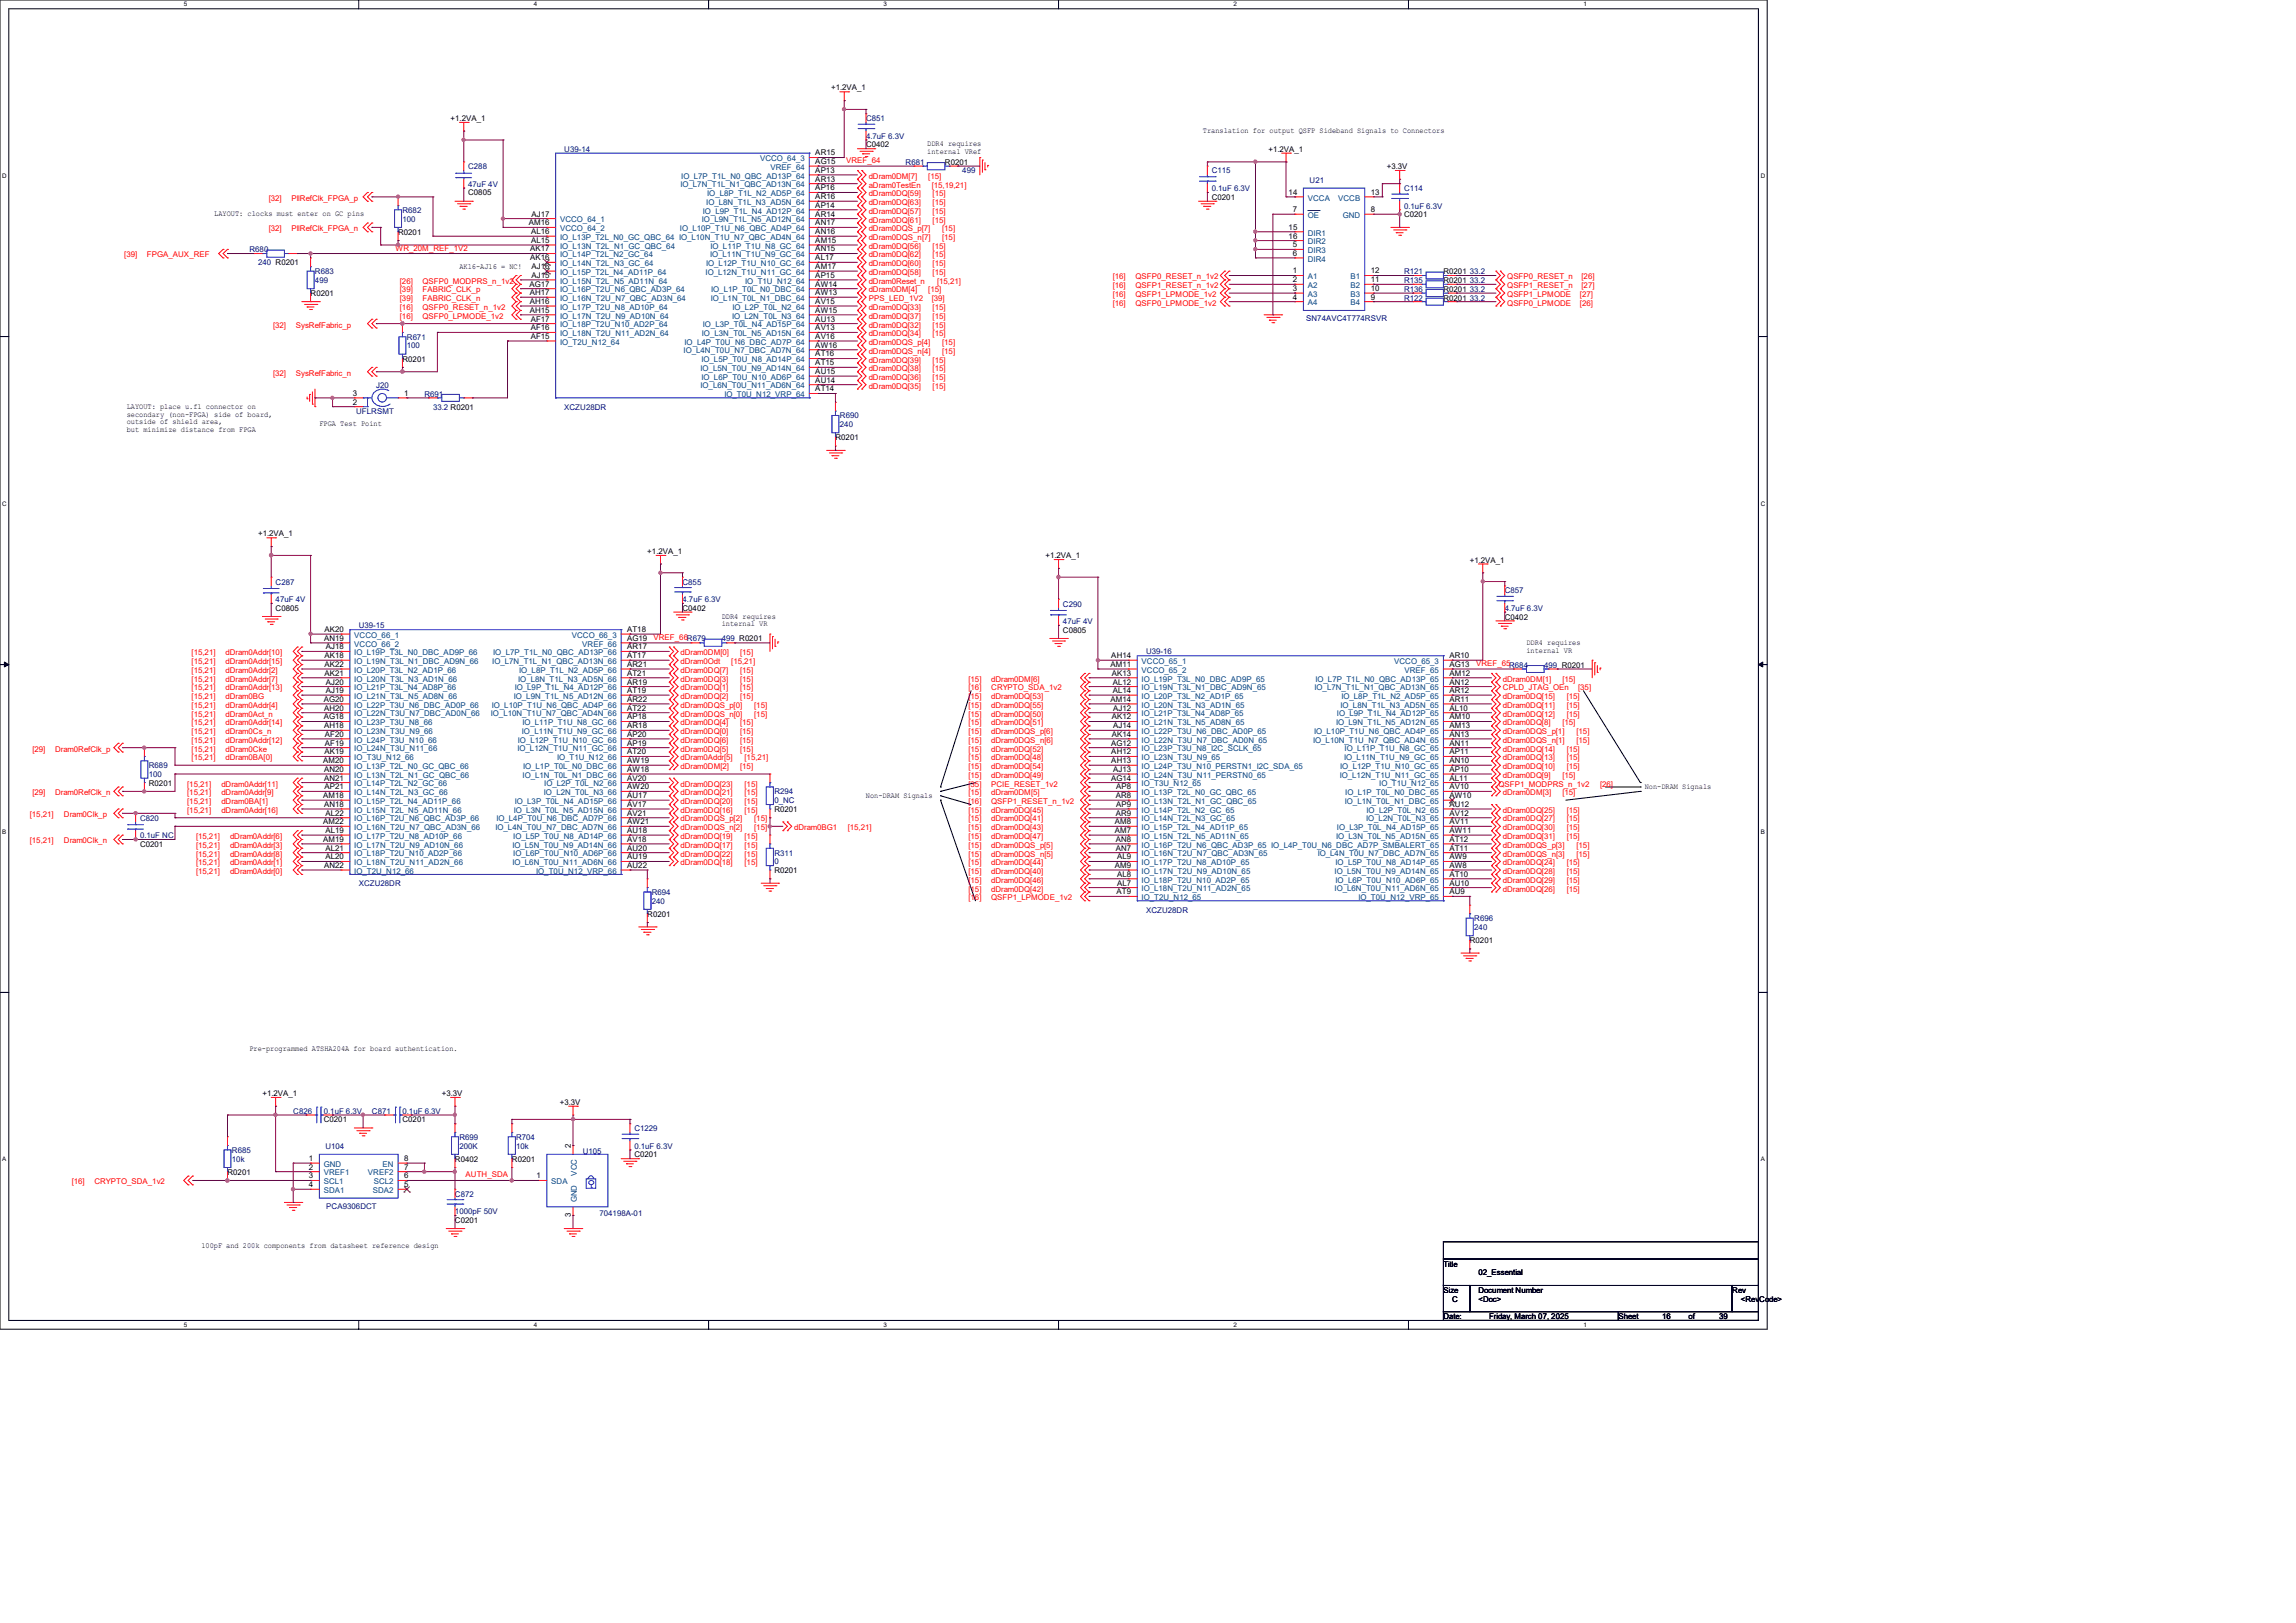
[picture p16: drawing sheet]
<svg xmlns="http://www.w3.org/2000/svg" width="420mm" height="297mm" viewBox="0 0 420 297" stroke-linecap="round" stroke-linejoin="round" font-family="sans-serif">
<defs><g id="words">
<g font-size="1.4">
<text x="152" y="16.6">+1.2VA_1</text>
<text x="82.4" y="22.2">+1.2VA_1</text>
<text x="149.1" y="28.4">AR15</text>
<text x="158.4" y="27">C0402</text>
<text x="169.6" y="26.8">DDR4 requires</text>
<text x="169.6" y="28.2">internal VRef</text>
<text x="220" y="24.4">Translation for output QSFP Sideband Signals to Connectors</text>
<text x="232" y="27.8">+1.2VA_1</text>
<text x="85.6" y="35.8">C0805</text>
<text x="149.1" y="30">AG15</text>
<text x="149.1" y="31.6">AP13</text>
<text x="149.1" y="33.2">AR13</text>
<text x="149.1" y="34.8">AP16</text>
<text x="172.8" y="30.2">R0201</text>
<text x="235.7" y="35.6">14</text>
<text x="250.7" y="35.6">13</text>
<text x="253.7" y="31">+3.3V</text>
<text x="39.2" y="39.6">LAYOUT: clocks must enter on GC pins</text>
<text x="96.7" y="41.2">AM16</text>
<text x="97.2" y="39.6">AJ17</text>
<text x="149.1" y="36.5">AR16</text>
<text x="149.1" y="38">AP14</text>
<text x="149.1" y="39.6">AR14</text>
<text x="149.1" y="41.2">AN17</text>
<text x="221.7" y="36.6">C0201</text>
<text x="236.5" y="38.8">7</text>
<text x="250.7" y="38.8">8</text>
<text x="256.8" y="39.8">C0201</text>
<text x="72.8" y="43">R0201</text>
<text x="97" y="46">AK17</text>
<text x="97" y="47.6">AK16</text>
<text x="97.2" y="42.8">AL16</text>
<text x="97.2" y="44.5">AL15</text>
<text x="149.1" y="42.8">AN16</text>
<text x="149.1" y="44.5">AM15</text>
<text x="149.1" y="46">AN15</text>
<text x="149.1" y="47.6">AL17</text>
<text x="235.7" y="42">15</text>
<text x="235.7" y="43.6">16</text>
<text x="236.5" y="45.3">5</text>
<text x="236.5" y="46.8">6</text>
<text x="84" y="49.2">AK16-AJ16 = NC!</text>
<text x="96.9" y="52.5">AG17</text>
<text x="97.2" y="49.2">AJ16</text>
<text x="97.2" y="50.8">AJ15</text>
<text x="149.1" y="49.2">AM17</text>
<text x="149.1" y="50.8">AP15</text>
<text x="149.1" y="52.5">AW14</text>
<text x="236.5" y="50">1</text>
<text x="236.5" y="51.6">2</text>
<text x="236.5" y="53.3">3</text>
<text x="250.7" y="53.3">10</text>
<text x="250.7" y="51.6">11</text>
<text x="250.7" y="50">12</text>
<text x="264" y="51.8">R0201</text>
<text x="264" y="50.2">R0201</text>
<text x="264" y="53.4">R0201</text>
<text x="56.8" y="54.2">R0201</text>
<text x="96.9" y="54">AH17</text>
<text x="96.9" y="55.6">AH16</text>
<text x="96.9" y="57.2">AH15</text>
<text x="97.1" y="58.8">AF17</text>
<text x="149.1" y="54">AW13</text>
<text x="149.1" y="55.6">AV15</text>
<text x="149.1" y="57.2">AW15</text>
<text x="149.1" y="58.8">AU13</text>
<text x="236.5" y="54.8">4</text>
<text x="250.7" y="54.8">9</text>
<text x="264" y="55">R0201</text>
<text x="97.1" y="60.5">AF16</text>
<text x="97.1" y="62">AF15</text>
<text x="149.1" y="60.5">AV13</text>
<text x="149.1" y="62">AV16</text>
<text x="149.1" y="63.6">AW16</text>
<text x="149.1" y="65.2">AT16</text>
<text x="73.6" y="66.2">R0201</text>
<text x="149.1" y="66.8">AT15</text>
<text x="149.1" y="68.5">AU15</text>
<text x="149.1" y="70">AU14</text>
<text x="149.1" y="71.6">AT14</text>
<text x="23.2" y="74.8">LAYOUT: place u.fl connector on</text>
<text x="23.2" y="76.2">secondary (non-FPGA) side of board,</text>
<text x="23.2" y="77.7">outside of shield area,</text>
<text x="64.5" y="74">2</text>
<text x="64.5" y="72.4">3</text>
<text x="73.9" y="72.4">1</text>
<text x="23.2" y="79.1">but minimize distance from FPGA</text>
<text x="58.4" y="78">FPGA Test Point</text>
<text x="152.8" y="80.6">R0201</text>
<text x="47.2" y="98.2">+1.2VA_1</text>
<text x="118.4" y="101.4">+1.2VA_1</text>
<text x="191.2" y="102.2">+1.2VA_1</text>
<text x="268.9" y="103">+1.2VA_1</text>
<text x="50.4" y="111.8">C0805</text>
<text x="124.8" y="111.8">C0402</text>
<text x="132" y="113.2">DDR4 requires</text>
<text x="275.3" y="113.4">C0402</text>
<text x="59.3" y="117.3">AN19</text>
<text x="59.4" y="115.7">AK20</text>
<text x="59.6" y="118.8">AJ18</text>
<text x="114.7" y="115.7">AT18</text>
<text x="114.7" y="117.3">AG19</text>
<text x="114.7" y="118.8">AR17</text>
<text x="132" y="114.6">internal VR</text>
<text x="194.4" y="115.8">C0805</text>
<text x="279.2" y="118">DDR4 requires</text>
<text x="279.2" y="119.5">internal VR</text>
<text x="59.4" y="120.4">AK18</text>
<text x="59.4" y="122.1">AK22</text>
<text x="59.4" y="123.7">AK21</text>
<text x="59.6" y="125.3">AJ20</text>
<text x="114.7" y="120.4">AT17</text>
<text x="114.7" y="122.1">AR21</text>
<text x="114.7" y="123.7">AT21</text>
<text x="114.7" y="125.3">AR19</text>
<text x="203.1" y="122.1">AM11</text>
<text x="203.3" y="120.4">AH14</text>
<text x="203.4" y="123.7">AK13</text>
<text x="203.5" y="125.3">AL12</text>
<text x="265.1" y="120.4">AR10</text>
<text x="265.1" y="122.1">AG13</text>
<text x="265.1" y="123.7">AM12</text>
<text x="265.1" y="125.3">AN12</text>
<text x="59.2" y="128.4">AG20</text>
<text x="59.2" y="131.7">AG18</text>
<text x="59.3" y="130.1">AH20</text>
<text x="59.6" y="126.8">AJ19</text>
<text x="114.7" y="126.8">AT19</text>
<text x="114.7" y="128.4">AR22</text>
<text x="114.7" y="130.1">AT22</text>
<text x="114.7" y="131.7">AP18</text>
<text x="203.1" y="128.4">AM14</text>
<text x="203.4" y="131.7">AK12</text>
<text x="203.5" y="126.8">AL14</text>
<text x="203.6" y="130.1">AJ12</text>
<text x="265.1" y="126.8">AR12</text>
<text x="265.1" y="128.4">AR11</text>
<text x="265.1" y="130.1">AL10</text>
<text x="265.1" y="131.7">AM10</text>
<text x="59.3" y="133.3">AH18</text>
<text x="59.4" y="134.8">AF20</text>
<text x="59.4" y="136.4">AF19</text>
<text x="114.7" y="133.3">AR18</text>
<text x="114.7" y="134.8">AP20</text>
<text x="114.7" y="136.4">AP19</text>
<text x="203.2" y="136.4">AG12</text>
<text x="203.4" y="134.8">AK14</text>
<text x="203.6" y="133.3">AJ14</text>
<text x="265.1" y="133.3">AM13</text>
<text x="265.1" y="134.8">AN13</text>
<text x="265.1" y="136.4">AN11</text>
<text x="27.2" y="143.8">R0201</text>
<text x="59.1" y="139.7">AM20</text>
<text x="59.3" y="141.3">AN20</text>
<text x="59.3" y="142.8">AN21</text>
<text x="59.4" y="138.1">AK19</text>
<text x="114.7" y="138.1">AT20</text>
<text x="114.7" y="139.7">AW19</text>
<text x="114.7" y="141.3">AW18</text>
<text x="114.7" y="142.8">AV20</text>
<text x="203.2" y="142.8">AG14</text>
<text x="203.3" y="138.1">AH12</text>
<text x="203.3" y="139.7">AH13</text>
<text x="203.6" y="141.3">AJ13</text>
<text x="265.1" y="138.1">AP11</text>
<text x="265.1" y="139.7">AN10</text>
<text x="265.1" y="141.3">AP10</text>
<text x="265.1" y="142.8">AL11</text>
<text x="59.1" y="146.1">AM18</text>
<text x="59.3" y="147.7">AN18</text>
<text x="59.4" y="144.4">AP21</text>
<text x="59.5" y="149.3">AL22</text>
<text x="114.7" y="144.4">AW20</text>
<text x="114.7" y="146.1">AU17</text>
<text x="114.7" y="147.7">AV17</text>
<text x="114.7" y="149.3">AV21</text>
<text x="141.6" y="148.6">R0201</text>
<text x="158.4" y="146">Non-DRAM Signals</text>
<text x="204.1" y="146.1">AR8</text>
<text x="204.1" y="149.3">AR9</text>
<text x="204.2" y="144.4">AP8</text>
<text x="204.2" y="147.7">AP9</text>
<text x="265.1" y="144.4">AV10</text>
<text x="265.1" y="146.1">AW10</text>
<text x="265.1" y="147.7">AU12</text>
<text x="265.1" y="149.3">AV12</text>
<text x="300.9" y="144.4">Non-DRAM Signals</text>
<text x="25.6" y="155">C0201</text>
<text x="59.1" y="150.8">AM22</text>
<text x="59.1" y="154.1">AM19</text>
<text x="59.5" y="152.4">AL19</text>
<text x="59.5" y="155.7">AL21</text>
<text x="114.7" y="150.8">AW21</text>
<text x="114.7" y="152.4">AU18</text>
<text x="114.7" y="154.1">AV18</text>
<text x="114.7" y="155.7">AU20</text>
<text x="203.9" y="150.8">AM8</text>
<text x="203.9" y="152.4">AM7</text>
<text x="204.1" y="154.1">AN8</text>
<text x="204.1" y="155.7">AN7</text>
<text x="265.1" y="150.8">AV11</text>
<text x="265.1" y="152.4">AW11</text>
<text x="265.1" y="154.1">AT12</text>
<text x="265.1" y="155.7">AT11</text>
<text x="59.3" y="158.8">AN22</text>
<text x="59.5" y="157.3">AL20</text>
<text x="114.7" y="157.3">AU19</text>
<text x="114.7" y="158.8">AU22</text>
<text x="141.6" y="159.8">R0201</text>
<text x="203.9" y="158.8">AM9</text>
<text x="204.3" y="157.3">AL9</text>
<text x="204.3" y="160.4">AL8</text>
<text x="265.1" y="157.3">AW9</text>
<text x="265.1" y="158.8">AW8</text>
<text x="265.1" y="160.4">AT10</text>
<text x="118.4" y="167.8">R0201</text>
<text x="204.3" y="163.7">AT9</text>
<text x="204.3" y="162.1">AL7</text>
<text x="265.1" y="162.1">AU10</text>
<text x="265.1" y="163.7">AU9</text>
<text x="268.9" y="172.6">R0201</text>
<text x="45.6" y="192.4">Pre-programmed ATSHA204A for board authentication.</text>
<text x="48" y="200.6">+1.2VA_1</text>
<text x="80.8" y="200.6">+3.3V</text>
<text x="102.4" y="202.2">+3.3V</text>
<text x="59.2" y="205.4">C0201</text>
<text x="73.6" y="205.4">C0201</text>
<text x="41.6" y="215">R0201</text>
<text x="56.5" y="212.5">1</text>
<text x="56.5" y="214">2</text>
<text x="56.5" y="215.7">3</text>
<text x="73.9" y="215.7">6</text>
<text x="73.9" y="214">7</text>
<text x="73.9" y="212.5">8</text>
<text x="83.2" y="212.6">R0402</text>
<text x="93.6" y="212.6">R0201</text>
<text x="98.1" y="215.7">1</text>
<text x="104.4" y="210.1" transform="rotate(-90 104.4 210.1)">2</text>
<text x="116" y="211.8">C0201</text>
<text x="56.5" y="217.3">4</text>
<text x="73.9" y="217.3">5</text>
<text x="83.2" y="223.8">C0201</text>
<text x="104.4" y="222.8" transform="rotate(-90 104.4 222.8)">3</text>
<text x="36.8" y="228.4">100pF and 200k components from datasheet reference design</text>
<text x="264" y="231.8">Title</text>
<text x="270.4" y="233.4">02_Essential</text>
<text x="264" y="236.6">Size</text>
<text x="265.6" y="238.2">C</text>
<text x="270.4" y="236.6">Document Number</text>
<text x="270.4" y="238.2">&lt;Doc&gt;</text>
<text x="316.9" y="236.6">Rev</text>
<text x="318.4" y="238.2">&lt;RevCode&gt;</text>
<text x="264" y="241.4">Date:</text>
<text x="272.4" y="241.4">Friday, March 07, 2025</text>
<text x="296" y="241.4">Sheet</text>
<text x="304" y="241.4">16</text>
<text x="308.9" y="241.4">of</text>
<text x="314.5" y="241.4">39</text>
</g>
<g font-size="1.4" fill="#000080">
<text x="158.4" y="22.2">C851</text>
<text x="103.2" y="27.8">U39-14</text>
<text x="158.4" y="25.4">4.7uF 6.3V</text>
<text x="85.6" y="31">C288</text>
<text x="85.6" y="34.2">47uF 4V</text>
<text x="165.7" y="30.2">R681</text>
<text x="176" y="31.8">499</text>
<text x="221.7" y="31.8">C115</text>
<text x="221.7" y="35">0.1uF 6.3V</text>
<text x="239.6" y="33.5">U21</text>
<text x="256.8" y="35">C114</text>
<text x="73.6" y="39">R682</text>
<text x="73.6" y="40.6">100</text>
<text x="256.8" y="38.2">0.1uF 6.3V</text>
<text x="45.6" y="46.2">R680</text>
<text x="47.2" y="48.6">240 R0201</text>
<text x="57.6" y="50.2">R683</text>
<text x="57.6" y="51.8">499</text>
<text x="256.8" y="51.8">R135</text>
<text x="256.8" y="50.2">R121</text>
<text x="256.8" y="53.4">R136</text>
<text x="268.9" y="51.8">33.2</text>
<text x="268.9" y="50.2">33.2</text>
<text x="268.9" y="53.4">33.2</text>
<text x="238.9" y="58.8">SN74AVC4T774RSVR</text>
<text x="256.8" y="55">R122</text>
<text x="268.9" y="55">33.2</text>
<text x="74.4" y="62.2">R671</text>
<text x="74.4" y="63.8">100</text>
<text x="68.8" y="71">J20</text>
<text x="65.2" y="75.8">UFLRSMT</text>
<text x="77.6" y="72.6">R691</text>
<text x="79.2" y="75">33.2 R0201</text>
<text x="103.2" y="75">XCZU28DR</text>
<text x="153.6" y="76.6">R690</text>
<text x="153.6" y="78.2">240</text>
<text x="50.4" y="107">C287</text>
<text x="124.8" y="107">C855</text>
<text x="50.4" y="110.2">47uF 4V</text>
<text x="124.8" y="110.2">4.7uF 6.3V</text>
<text x="194.4" y="111">C290</text>
<text x="275.3" y="108.6">C857</text>
<text x="275.3" y="111.8">4.7uF 6.3V</text>
<text x="65.6" y="115">U39-15</text>
<text x="132" y="117.4">499 R0201</text>
<text x="194.4" y="114.2">47uF 4V</text>
<text x="209.6" y="119.8">U39-16</text>
<text x="282.4" y="122.2">499 R0201</text>
<text x="27.2" y="140.6">R689</text>
<text x="27.2" y="142.2">100</text>
<text x="141.6" y="145.4">R294</text>
<text x="141.6" y="147">0_NC</text>
<text x="25.6" y="150.2">C820</text>
<text x="25.6" y="153.4">0.1uF NC</text>
<text x="141.6" y="156.6">R311</text>
<text x="141.6" y="158.2">0</text>
<text x="65.6" y="162.2">XCZU28DR</text>
<text x="119.2" y="163.8">R694</text>
<text x="119.2" y="165.4">240</text>
<text x="209.6" y="167">XCZU28DR</text>
<text x="269.7" y="168.6">R696</text>
<text x="269.7" y="170.2">240</text>
<text x="53.6" y="203.8">C826</text>
<text x="59.2" y="203.8">0.1uF 6.3V</text>
<text x="68" y="203.8">C871</text>
<text x="73.6" y="203.8">0.1uF 6.3V</text>
<text x="84" y="208.6">R699</text>
<text x="94.4" y="208.6">R704</text>
<text x="116" y="207">C1229</text>
<text x="42.4" y="211">R685</text>
<text x="42.4" y="212.6">10k</text>
<text x="59.5" y="210.4">U104</text>
<text x="84" y="210.2">200K</text>
<text x="94.4" y="210.2">10k</text>
<text x="106.6" y="211.2">U105</text>
<text x="116" y="210.2">0.1uF 6.3V</text>
<text x="59.7" y="221.2">PCA9306DCT</text>
<text x="83.2" y="219">C872</text>
<text x="83.2" y="222.2">1000pF 50V</text>
<text x="109.6" y="222.5">704198A-01</text>
</g>
<g font-size="1.4" fill="#004080">
<text x="139" y="29.5">VCCO_64_3</text>
<text x="124.5" y="34.3">IO_L7N_T1L_N1_QBC_AD13N_64</text>
<text x="124.6" y="32.7">IO_L7P_T1L_N0_QBC_AD13P_64</text>
<text x="129.4" y="35.9">IO_L8P_T1L_N2_AD5P_64</text>
<text x="140.9" y="31.1">VREF_64</text>
<text x="102.4" y="40.7">VCCO_64_1</text>
<text x="128.4" y="40.7">IO_L9N_T1L_N5_AD12N_64</text>
<text x="128.6" y="39.1">IO_L9P_T1L_N4_AD12P_64</text>
<text x="129.2" y="37.5">IO_L8N_T1L_N3_AD5N_64</text>
<text x="239.2" y="39.9">OE</text>
<text x="239.2" y="36.7">VCCA</text>
<text x="244.8" y="36.7">VCCB</text>
<text x="245.6" y="39.9">GND</text>
<text x="102.4" y="42.3">VCCO_64_2</text>
<text x="102.4" y="43.9">IO_L13P_T2L_N0_GC_QBC_64 IO_L10N_T1U_N7_QBC_AD4N_64</text>
<text x="102.4" y="45.5">IO_L13N_T2L_N1_GC_QBC_64</text>
<text x="102.4" y="47.1">IO_L14P_T2L_N2_GC_64</text>
<text x="124.4" y="42.3">IO_L10P_T1U_N6_QBC_AD4P_64</text>
<text x="129.9" y="47.1">IO_L11N_T1U_N9_GC_64</text>
<text x="130" y="45.5">IO_L11P_T1U_N8_GC_64</text>
<text x="239.2" y="46.3">DIR3</text>
<text x="239.2" y="47.9">DIR4</text>
<text x="239.2" y="43.1">DIR1</text>
<text x="239.2" y="44.7">DIR2</text>
<text x="102.4" y="48.7">IO_L14N_T2L_N3_GC_64</text>
<text x="102.4" y="50.3">IO_L15P_T2L_N4_AD11P_64</text>
<text x="102.4" y="51.9">IO_L15N_T2L_N5_AD11N_64</text>
<text x="102.4" y="53.5">IO_L16P_T2U_N6_QBC_AD3P_64</text>
<text x="129.1" y="50.3">IO_L12N_T1U_N11_GC_64</text>
<text x="129.2" y="48.7">IO_L12P_T1U_N10_GC_64</text>
<text x="130.1" y="53.5">IO_L1P_T0L_N0_DBC_64</text>
<text x="136.3" y="51.9">IO_T1U_N12_64</text>
<text x="239.2" y="51.1">A1</text>
<text x="239.2" y="52.7">A2</text>
<text x="247.1" y="52.7">B2</text>
<text x="247.1" y="51.1">B1</text>
<text x="102.4" y="55.1">IO_L16N_T2U_N7_QBC_AD3N_64</text>
<text x="102.4" y="56.7">IO_L17P_T2U_N8_AD10P_64</text>
<text x="102.4" y="58.3">IO_L17N_T2U_N9_AD10N_64</text>
<text x="102.4" y="59.9">IO_L18P_T2U_N10_AD2P_64</text>
<text x="128.6" y="59.9">IO_L3P_T0L_N4_AD15P_64</text>
<text x="130" y="55.1">IO_L1N_T0L_N1_DBC_64</text>
<text x="133.9" y="58.3">IO_L2N_T0L_N3_64</text>
<text x="134" y="56.7">IO_L2P_T0L_N2_64</text>
<text x="239.2" y="54.3">A3</text>
<text x="239.2" y="55.9">A4</text>
<text x="247.1" y="55.9">B4</text>
<text x="247.1" y="54.3">B3</text>
<text x="102.4" y="61.5">IO_L18N_T2U_N11_AD2N_64</text>
<text x="102.4" y="63.1">IO_T2U_N12_64</text>
<text x="125.1" y="64.7">IO_L4N_T0U_N7_DBC_AD7N_64</text>
<text x="125.2" y="63.1">IO_L4P_T0U_N6_DBC_AD7P_64</text>
<text x="128.4" y="61.5">IO_L3N_T0L_N5_AD15N_64</text>
<text x="128.1" y="67.9">IO_L5N_T0U_N9_AD14N_64</text>
<text x="128.1" y="71.1">IO_L6N_T0U_N11_AD6N_64</text>
<text x="128.3" y="66.3">IO_L5P_T0U_N8_AD14P_64</text>
<text x="128.3" y="69.5">IO_L6P_T0U_N10_AD6P_64</text>
<text x="132.5" y="72.7">IO_T0U_N12_VRP_64</text>
<text x="64.8" y="116.7">VCCO_66_1</text>
<text x="64.8" y="118.3">VCCO_66_2</text>
<text x="64.8" y="119.9">IO_L19P_T3L_N0_DBC_AD9P_66</text>
<text x="90.2" y="119.9">IO_L7P_T1L_N0_QBC_AD13P_66</text>
<text x="104.6" y="116.7">VCCO_66_3</text>
<text x="106.5" y="118.3">VREF_66</text>
<text x="64.8" y="121.5">IO_L19N_T3L_N1_DBC_AD9N_66</text>
<text x="64.8" y="123.1">IO_L20P_T3L_N2_AD1P_66</text>
<text x="64.8" y="124.7">IO_L20N_T3L_N3_AD1N_66</text>
<text x="90" y="121.5">IO_L7N_T1L_N1_QBC_AD13N_66</text>
<text x="94.8" y="124.7">IO_L8N_T1L_N3_AD5N_66</text>
<text x="95" y="123.1">IO_L8P_T1L_N2_AD5P_66</text>
<text x="208.8" y="121.5">VCCO_65_1</text>
<text x="208.8" y="123.1">VCCO_65_2</text>
<text x="208.8" y="124.7">IO_L19P_T3L_N0_DBC_AD9P_65</text>
<text x="240.6" y="124.7">IO_L7P_T1L_N0_QBC_AD13P_65</text>
<text x="255" y="121.5">VCCO_65_3</text>
<text x="256.9" y="123.1">VREF_65</text>
<text x="64.8" y="126.3">IO_L21P_T3L_N4_AD8P_66</text>
<text x="64.8" y="127.9">IO_L21N_T3L_N5_AD8N_66</text>
<text x="64.8" y="129.5">IO_L22P_T3U_N6_DBC_AD0P_66</text>
<text x="64.8" y="131.1">IO_L22N_T3U_N7_DBC_AD0N_66</text>
<text x="89.8" y="131.1">IO_L10N_T1U_N7_QBC_AD4N_66</text>
<text x="90" y="129.5">IO_L10P_T1U_N6_QBC_AD4P_66</text>
<text x="94" y="127.9">IO_L9N_T1L_N5_AD12N_66</text>
<text x="94.1" y="126.3">IO_L9P_T1L_N4_AD12P_66</text>
<text x="208.8" y="126.3">IO_L19N_T3L_N1_DBC_AD9N_65</text>
<text x="208.8" y="127.9">IO_L20P_T3L_N2_AD1P_65</text>
<text x="208.8" y="129.5">IO_L20N_T3L_N3_AD1N_65</text>
<text x="208.8" y="131.1">IO_L21P_T3L_N4_AD8P_65</text>
<text x="240.5" y="126.3">IO_L7N_T1L_N1_QBC_AD13N_65</text>
<text x="244.6" y="131.1">IO_L9P_T1L_N4_AD12P_65</text>
<text x="245.2" y="129.5">IO_L8N_T1L_N3_AD5N_65</text>
<text x="245.4" y="127.9">IO_L8P_T1L_N2_AD5P_65</text>
<text x="64.8" y="132.7">IO_L23P_T3U_N8_66</text>
<text x="64.8" y="134.3">IO_L23N_T3U_N9_66</text>
<text x="64.8" y="135.9">IO_L24P_T3U_N10_66</text>
<text x="64.8" y="137.5">IO_L24N_T3U_N11_66</text>
<text x="94.7" y="137.5">IO_L12N_T1U_N11_GC_66</text>
<text x="94.7" y="135.9">IO_L12P_T1U_N10_GC_66</text>
<text x="95.5" y="134.3">IO_L11N_T1U_N9_GC_66</text>
<text x="95.5" y="132.7">IO_L11P_T1U_N8_GC_66</text>
<text x="208.8" y="132.7">IO_L21N_T3L_N5_AD8N_65</text>
<text x="208.8" y="134.3">IO_L22P_T3U_N6_DBC_AD0P_65</text>
<text x="208.8" y="135.9">IO_L22N_T3U_N7_DBC_AD0N_65</text>
<text x="208.8" y="137.5">IO_L23P_T3U_N8_I2C_SCLK_65</text>
<text x="240.2" y="135.9">IO_L10N_T1U_N7_QBC_AD4N_65</text>
<text x="240.4" y="134.3">IO_L10P_T1U_N6_QBC_AD4P_65</text>
<text x="244.4" y="132.7">IO_L9N_T1L_N5_AD12N_65</text>
<text x="246" y="137.5">IO_L11P_T1U_N8_GC_65</text>
<text x="64.8" y="139.1">IO_T3U_N12_66</text>
<text x="64.8" y="140.7">IO_L13P_T2L_N0_GC_QBC_66</text>
<text x="64.8" y="142.3">IO_L13N_T2L_N1_GC_QBC_66</text>
<text x="64.8" y="143.9">IO_L14P_T2L_N2_GC_66</text>
<text x="95.6" y="142.3">IO_L1N_T0L_N1_DBC_66</text>
<text x="95.7" y="140.7">IO_L1P_T0L_N0_DBC_66</text>
<text x="99.6" y="143.9">IO_L2P_T0L_N2_66</text>
<text x="101.9" y="139.1">IO_T1U_N12_66</text>
<text x="208.8" y="139.1">IO_L23N_T3U_N9_65</text>
<text x="208.8" y="140.7">IO_L24P_T3U_N10_PERSTN1_I2C_SDA_65</text>
<text x="208.8" y="142.3">IO_L24N_T3U_N11_PERSTN0_65</text>
<text x="208.8" y="143.9">IO_T3U_N12_65</text>
<text x="245.1" y="142.3">IO_L12N_T1U_N11_GC_65</text>
<text x="245.2" y="140.7">IO_L12P_T1U_N10_GC_65</text>
<text x="245.9" y="139.1">IO_L11N_T1U_N9_GC_65</text>
<text x="252.3" y="143.9">IO_T1U_N12_65</text>
<text x="64.8" y="145.5">IO_L14N_T2L_N3_GC_66</text>
<text x="64.8" y="147.1">IO_L15P_T2L_N4_AD11P_66</text>
<text x="64.8" y="148.7">IO_L15N_T2L_N5_AD11N_66</text>
<text x="94" y="148.7">IO_L3N_T0L_N5_AD15N_66</text>
<text x="94.1" y="147.1">IO_L3P_T0L_N4_AD15P_66</text>
<text x="99.5" y="145.5">IO_L2N_T0L_N3_66</text>
<text x="208.8" y="145.5">IO_L13P_T2L_N0_GC_QBC_65</text>
<text x="208.8" y="147.1">IO_L13N_T2L_N1_GC_QBC_65</text>
<text x="208.8" y="148.7">IO_L14P_T2L_N2_GC_65</text>
<text x="246" y="147.1">IO_L1N_T0L_N1_DBC_65</text>
<text x="246.1" y="145.5">IO_L1P_T0L_N0_DBC_65</text>
<text x="250" y="148.7">IO_L2P_T0L_N2_65</text>
<text x="64.8" y="150.3">IO_L16P_T2U_N6_QBC_AD3P_66</text>
<text x="64.8" y="151.9">IO_L16N_T2U_N7_QBC_AD3N_66</text>
<text x="64.8" y="153.5">IO_L17P_T2U_N8_AD10P_66</text>
<text x="64.8" y="155.1">IO_L17N_T2U_N9_AD10N_66</text>
<text x="90.6" y="151.9">IO_L4N_T0U_N7_DBC_AD7N_66</text>
<text x="90.8" y="150.3">IO_L4P_T0U_N6_DBC_AD7P_66</text>
<text x="93.7" y="155.1">IO_L5N_T0U_N9_AD14N_66</text>
<text x="93.9" y="153.5">IO_L5P_T0U_N8_AD14P_66</text>
<text x="208.8" y="150.3">IO_L14N_T2L_N3_GC_65</text>
<text x="208.8" y="151.9">IO_L15P_T2L_N4_AD11P_65</text>
<text x="208.8" y="153.5">IO_L15N_T2L_N5_AD11N_65</text>
<text x="208.8" y="155.1">IO_L16P_T2U_N6_QBC_AD3P_65 IO_L4P_T0U_N6_DBC_AD7P_SMBALERT_65</text>
<text x="244.4" y="153.5">IO_L3N_T0L_N5_AD15N_65</text>
<text x="244.6" y="151.9">IO_L3P_T0L_N4_AD15P_65</text>
<text x="249.9" y="150.3">IO_L2N_T0L_N3_65</text>
<text x="64.8" y="156.7">IO_L18P_T2U_N10_AD2P_66</text>
<text x="64.8" y="158.3">IO_L18N_T2U_N11_AD2N_66</text>
<text x="64.8" y="159.9">IO_T2U_N12_66</text>
<text x="93.7" y="158.3">IO_L6N_T0U_N11_AD6N_66</text>
<text x="93.9" y="156.7">IO_L6P_T0U_N10_AD6P_66</text>
<text x="98.1" y="159.9">IO_T0U_N12_VRP_66</text>
<text x="208.8" y="156.7">IO_L16N_T2U_N7_QBC_AD3N_65</text>
<text x="208.8" y="158.3">IO_L17P_T2U_N8_AD10P_65</text>
<text x="208.8" y="159.9">IO_L17N_T2U_N9_AD10N_65</text>
<text x="208.8" y="161.5">IO_L18P_T2U_N10_AD2P_65</text>
<text x="241" y="156.7">IO_L4N_T0U_N7_DBC_AD7N_65</text>
<text x="244.1" y="159.9">IO_L5N_T0U_N9_AD14N_65</text>
<text x="244.3" y="158.3">IO_L5P_T0U_N8_AD14P_65</text>
<text x="244.3" y="161.5">IO_L6P_T0U_N10_AD6P_65</text>
<text x="208.8" y="163.1">IO_L18N_T2U_N11_AD2N_65</text>
<text x="208.8" y="164.7">IO_T2U_N12_65</text>
<text x="244.1" y="163.1">IO_L6N_T0U_N11_AD6N_65</text>
<text x="248.5" y="164.7">IO_T0U_N12_VRP_65</text>
<text x="59.2" y="213.5">GND</text>
<text x="59.2" y="215.1">VREF1</text>
<text x="67.3" y="215.1">VREF2</text>
<text x="70" y="213.5">EN</text>
<text x="105.5" y="215.1" transform="rotate(-90 105.5 215.1)">VCC</text>
<text x="59.2" y="216.7">SCL1</text>
<text x="59.2" y="218.3">SDA1</text>
<text x="68.2" y="218.3">SDA2</text>
<text x="68.4" y="216.7">SCL2</text>
<text x="100.8" y="216.7">SDA</text>
<text x="105.5" y="220" transform="rotate(-90 105.5 220)">GND</text>
</g>
<g font-size="1.4" fill="#f00">
<text x="154.8" y="29.8">VREF_64</text>
<text x="158.9" y="32.7">dDram0DM[7]</text>
<text x="158.9" y="34.3">aDram0TestEn</text>
<text x="158.9" y="35.9">dDram0DQ[59]</text>
<text x="169.8" y="32.7">[15]</text>
<text x="170.4" y="34.3">[15,19,21]</text>
<text x="170.6" y="35.9">[15]</text>
<text x="49.1" y="36.7">[32]</text>
<text x="53.3" y="36.7">PllRefClk_FPGA_p</text>
<text x="158.9" y="37.5">dDram0DQ[63]</text>
<text x="158.9" y="39.1">dDram0DQ[57]</text>
<text x="158.9" y="40.7">dDram0DQ[61]</text>
<text x="170.6" y="37.5">[15]</text>
<text x="170.6" y="39.1">[15]</text>
<text x="170.6" y="40.7">[15]</text>
<text x="22.7" y="47.1">[39]</text>
<text x="26.9" y="47.1">FPGA_AUX_REF</text>
<text x="49.1" y="42.3">[32]</text>
<text x="53.3" y="42.3">PllRefClk_FPGA_n</text>
<text x="72.3" y="45.8">WR_20M_REF_1V2</text>
<text x="158.9" y="47.1">dDram0DQ[62]</text>
<text x="158.9" y="42.3">dDram0DQS_p[7]</text>
<text x="158.9" y="43.9">dDram0DQS_n[7]</text>
<text x="158.9" y="45.5">dDram0DQ[56]</text>
<text x="170.6" y="47.1">[15]</text>
<text x="170.6" y="45.5">[15]</text>
<text x="172.3" y="42.3">[15]</text>
<text x="172.3" y="43.9">[15]</text>
<text x="73.2" y="51.9">[26]</text>
<text x="73.2" y="53.5">[39]</text>
<text x="77.3" y="51.9">QSFP0_MODPRS_n_1v2</text>
<text x="77.3" y="53.5">FABRIC_CLK_p</text>
<text x="158.9" y="48.7">dDram0DQ[60]</text>
<text x="158.9" y="50.3">dDram0DQ[58]</text>
<text x="158.9" y="51.9">dDram0Reset_n</text>
<text x="158.9" y="53.5">dDram0DM[4]</text>
<text x="169.8" y="53.5">[15]</text>
<text x="170.6" y="48.7">[15]</text>
<text x="170.6" y="50.3">[15]</text>
<text x="171.4" y="51.9">[15,21]</text>
<text x="203.5" y="51.1">[16]</text>
<text x="203.5" y="52.7">[16]</text>
<text x="207.7" y="51.1">QSFP0_RESET_n_1v2</text>
<text x="207.7" y="52.7">QSFP1_RESET_n_1v2</text>
<text x="275.7" y="51.1">QSFP0_RESET_n</text>
<text x="275.7" y="52.7">QSFP1_RESET_n</text>
<text x="289.3" y="51.1">[26]</text>
<text x="289.3" y="52.7">[27]</text>
<text x="50" y="59.9">[32]</text>
<text x="54.1" y="59.9">SysRefFabric_p</text>
<text x="73.2" y="55.1">[39]</text>
<text x="73.2" y="56.7">[16]</text>
<text x="73.2" y="58.3">[16]</text>
<text x="77.3" y="55.1">FABRIC_CLK_n</text>
<text x="77.3" y="56.7">QSFP0_RESET_n_1v2</text>
<text x="77.3" y="58.3">QSFP0_LPMODE_1v2</text>
<text x="158.9" y="55.1">PPS_LED_1V2</text>
<text x="158.9" y="56.7">dDram0DQ[33]</text>
<text x="158.9" y="58.3">dDram0DQ[37]</text>
<text x="158.9" y="59.9">dDram0DQ[32]</text>
<text x="170.4" y="55.1">[39]</text>
<text x="170.6" y="56.7">[15]</text>
<text x="170.6" y="58.3">[15]</text>
<text x="170.6" y="59.9">[15]</text>
<text x="203.5" y="54.3">[16]</text>
<text x="203.5" y="55.9">[16]</text>
<text x="207.7" y="54.3">QSFP1_LPMODE_1v2</text>
<text x="207.7" y="55.9">QSFP0_LPMODE_1v2</text>
<text x="275.7" y="54.3">QSFP1_LPMODE</text>
<text x="275.7" y="55.9">QSFP0_LPMODE</text>
<text x="289" y="54.3">[27]</text>
<text x="289" y="55.9">[26]</text>
<text x="158.9" y="61.5">dDram0DQ[34]</text>
<text x="158.9" y="63.1">dDram0DQS_p[4]</text>
<text x="158.9" y="64.7">dDram0DQS_n[4]</text>
<text x="170.6" y="61.5">[15]</text>
<text x="172.3" y="63.1">[15]</text>
<text x="172.3" y="64.7">[15]</text>
<text x="50" y="68.8">[32]</text>
<text x="54.1" y="68.8">SysRefFabric_n</text>
<text x="158.9" y="66.3">dDram0DQ[39]</text>
<text x="158.9" y="67.9">dDram0DQ[38]</text>
<text x="158.9" y="69.5">dDram0DQ[36]</text>
<text x="158.9" y="71.1">dDram0DQ[35]</text>
<text x="170.6" y="66.3">[15]</text>
<text x="170.6" y="67.9">[15]</text>
<text x="170.6" y="69.5">[15]</text>
<text x="170.6" y="71.1">[15]</text>
<text x="35.1" y="119.9">[15,21]</text>
<text x="41.3" y="119.9">dDram0Addr[10]</text>
<text x="119.5" y="117.1">VREF_66R679</text>
<text x="124.5" y="119.9">dDram0DM[0]</text>
<text x="135.4" y="119.9">[15]</text>
<text x="35.1" y="121.5">[15,21]</text>
<text x="35.1" y="123.2">[15,21]</text>
<text x="35.1" y="124.8">[15,21]</text>
<text x="41.3" y="121.5">dDram0Addr[15]</text>
<text x="41.3" y="123.2">dDram0Addr[2]</text>
<text x="41.3" y="124.8">dDram0Addr[7]</text>
<text x="124.5" y="121.5">dDram0Odt</text>
<text x="124.5" y="123.2">dDram0DQ[7]</text>
<text x="124.5" y="124.8">dDram0DQ[3]</text>
<text x="133.8" y="121.5">[15,21]</text>
<text x="135.4" y="123.2">[15]</text>
<text x="135.4" y="124.8">[15]</text>
<text x="177.2" y="124.8">[15]</text>
<text x="181.3" y="124.8">dDram0DM[6]</text>
<text x="270" y="121.9">VREF_65R684</text>
<text x="274.9" y="124.8">dDram0DM[1]</text>
<text x="285.8" y="124.8">[15]</text>
<text x="35.1" y="126.3">[15,21]</text>
<text x="35.1" y="127.9">[15,21]</text>
<text x="35.1" y="129.5">[15,21]</text>
<text x="35.1" y="131.2">[15,21]</text>
<text x="41.3" y="126.3">dDram0Addr[13]</text>
<text x="41.3" y="127.9">dDram0BG</text>
<text x="41.3" y="129.5">dDram0Addr[4]</text>
<text x="41.3" y="131.2">dDram0Act_n</text>
<text x="124.5" y="126.3">dDram0DQ[1]</text>
<text x="124.5" y="127.9">dDram0DQ[2]</text>
<text x="124.5" y="129.5">dDram0DQS_p[0]</text>
<text x="124.5" y="131.2">dDram0DQS_n[0]</text>
<text x="135.4" y="126.3">[15]</text>
<text x="135.4" y="127.9">[15]</text>
<text x="138" y="129.5">[15]</text>
<text x="138" y="131.2">[15]</text>
<text x="177.2" y="126.3">[16]</text>
<text x="177.2" y="127.9">[15]</text>
<text x="177.2" y="129.5">[15]</text>
<text x="177.2" y="131.2">[15]</text>
<text x="181.3" y="126.3">CRYPTO_SDA_1v2</text>
<text x="181.3" y="127.9">dDram0DQ[53]</text>
<text x="181.3" y="129.5">dDram0DQ[55]</text>
<text x="181.3" y="131.2">dDram0DQ[50]</text>
<text x="274.9" y="126.3">CPLD_JTAG_OEn</text>
<text x="274.9" y="127.9">dDram0DQ[15]</text>
<text x="274.9" y="129.5">dDram0DQ[11]</text>
<text x="274.9" y="131.2">dDram0DQ[12]</text>
<text x="286.6" y="127.9">[15]</text>
<text x="286.6" y="129.5">[15]</text>
<text x="286.6" y="131.2">[15]</text>
<text x="288.7" y="126.3">[35]</text>
<text x="5.9" y="137.5">[29]</text>
<text x="10.1" y="137.5">Dram0RefClk_p</text>
<text x="35.1" y="132.8">[15,21]</text>
<text x="35.1" y="134.3">[15,21]</text>
<text x="35.1" y="135.9">[15,21]</text>
<text x="35.1" y="137.5">[15,21]</text>
<text x="41.3" y="132.8">dDram0Addr[14]</text>
<text x="41.3" y="134.3">dDram0Cs_n</text>
<text x="41.3" y="135.9">dDram0Addr[12]</text>
<text x="41.3" y="137.5">dDram0Cke</text>
<text x="124.5" y="132.8">dDram0DQ[4]</text>
<text x="124.5" y="134.3">dDram0DQ[0]</text>
<text x="124.5" y="135.9">dDram0DQ[6]</text>
<text x="124.5" y="137.5">dDram0DQ[5]</text>
<text x="135.4" y="132.8">[15]</text>
<text x="135.4" y="134.3">[15]</text>
<text x="135.4" y="135.9">[15]</text>
<text x="135.4" y="137.5">[15]</text>
<text x="177.2" y="132.8">[15]</text>
<text x="177.2" y="134.3">[15]</text>
<text x="177.2" y="135.9">[15]</text>
<text x="177.2" y="137.5">[15]</text>
<text x="181.3" y="132.8">dDram0DQ[51]</text>
<text x="181.3" y="134.3">dDram0DQS_p[6]</text>
<text x="181.3" y="135.9">dDram0DQS_n[6]</text>
<text x="181.3" y="137.5">dDram0DQ[52]</text>
<text x="274.9" y="132.8">dDram0DQ[8]</text>
<text x="274.9" y="134.3">dDram0DQS_p[1]</text>
<text x="274.9" y="135.9">dDram0DQS_n[1]</text>
<text x="274.9" y="137.5">dDram0DQ[14]</text>
<text x="285.8" y="132.8">[15]</text>
<text x="286.6" y="137.5">[15]</text>
<text x="288.4" y="134.3">[15]</text>
<text x="288.4" y="135.9">[15]</text>
<text x="34.2" y="143.9">[15,21]</text>
<text x="35.1" y="139.2">[15,21]</text>
<text x="40.5" y="143.9">dDram0Addr[11]</text>
<text x="41.3" y="139.2">dDram0BA[0]</text>
<text x="124.5" y="143.9">dDram0DQ[23]</text>
<text x="124.5" y="139.2">dDram0Addr[5]</text>
<text x="124.5" y="140.8">dDram0DM[2]</text>
<text x="135.4" y="140.8">[15]</text>
<text x="136.2" y="143.9">[15]</text>
<text x="136.2" y="139.2">[15,21]</text>
<text x="177.2" y="139.2">[15]</text>
<text x="177.2" y="140.8">[15]</text>
<text x="177.2" y="142.3">[15]</text>
<text x="177.2" y="143.9">[35]</text>
<text x="181.3" y="139.2">dDram0DQ[48]</text>
<text x="181.3" y="140.8">dDram0DQ[54]</text>
<text x="181.3" y="142.3">dDram0DQ[49]</text>
<text x="181.3" y="143.9">PCIE_RESET_1v2</text>
<text x="274.1" y="143.9">QSFP1_MODPRS_n_1v2</text>
<text x="274.9" y="139.2">dDram0DQ[13]</text>
<text x="274.9" y="140.8">dDram0DQ[10]</text>
<text x="274.9" y="142.3">dDram0DQ[9]</text>
<text x="285.8" y="142.3">[15]</text>
<text x="286.6" y="139.2">[15]</text>
<text x="286.6" y="140.8">[15]</text>
<text x="292.7" y="143.9">[26]</text>
<text x="5.5" y="149.5">[15,21]</text>
<text x="5.9" y="145.5">[29]</text>
<text x="10.1" y="145.5">Dram0RefClk_n</text>
<text x="11.7" y="149.5">Dram0Clk_p</text>
<text x="34.2" y="145.5">[15,21]</text>
<text x="34.2" y="147.2">[15,21]</text>
<text x="34.2" y="148.8">[15,21]</text>
<text x="40.5" y="145.5">dDram0Addr[9]</text>
<text x="40.5" y="147.2">dDram0BA[1]</text>
<text x="40.5" y="148.8">dDram0Addr[16]</text>
<text x="124.5" y="145.5">dDram0DQ[21]</text>
<text x="124.5" y="147.2">dDram0DQ[20]</text>
<text x="124.5" y="148.8">dDram0DQ[16]</text>
<text x="136.2" y="145.5">[15]</text>
<text x="136.2" y="147.2">[15]</text>
<text x="136.2" y="148.8">[15]</text>
<text x="177.2" y="145.5">[15]</text>
<text x="177.2" y="147.2">[16]</text>
<text x="177.2" y="148.8">[15]</text>
<text x="181.3" y="145.5">dDram0DM[5]</text>
<text x="181.3" y="147.2">QSFP1_RESET_n_1v2</text>
<text x="181.3" y="148.8">dDram0DQ[45]</text>
<text x="274.9" y="145.5">dDram0DM[3]</text>
<text x="274.9" y="148.8">dDram0DQ[25]</text>
<text x="285.8" y="145.5">[15]</text>
<text x="286.6" y="148.8">[15]</text>
<text x="5.5" y="154.4">[15,21]</text>
<text x="11.7" y="154.4">Dram0Clk_n</text>
<text x="35.9" y="153.5">[15,21]</text>
<text x="35.9" y="155.2">[15,21]</text>
<text x="42.1" y="153.5">dDram0Addr[6]</text>
<text x="42.1" y="155.2">dDram0Addr[3]</text>
<text x="124.5" y="150.3">dDram0DQS_p[2]</text>
<text x="124.5" y="151.9">dDram0DQS_n[2]</text>
<text x="124.5" y="153.5">dDram0DQ[19]</text>
<text x="124.5" y="155.2">dDram0DQ[17]</text>
<text x="136.2" y="153.5">[15]</text>
<text x="136.2" y="155.2">[15]</text>
<text x="138" y="150.3">[15]</text>
<text x="138" y="151.9">[15]</text>
<text x="145.3" y="151.9">dDram0BG1</text>
<text x="155.1" y="151.9">[15,21]</text>
<text x="177.2" y="150.3">[15]</text>
<text x="177.2" y="151.9">[15]</text>
<text x="177.2" y="153.5">[15]</text>
<text x="177.2" y="155.2">[15]</text>
<text x="181.3" y="150.3">dDram0DQ[41]</text>
<text x="181.3" y="151.9">dDram0DQ[43]</text>
<text x="181.3" y="153.5">dDram0DQ[47]</text>
<text x="181.3" y="155.2">dDram0DQS_p[5]</text>
<text x="274.9" y="150.3">dDram0DQ[27]</text>
<text x="274.9" y="151.9">dDram0DQ[30]</text>
<text x="274.9" y="153.5">dDram0DQ[31]</text>
<text x="274.9" y="155.2">dDram0DQS_p[3]</text>
<text x="286.6" y="150.3">[15]</text>
<text x="286.6" y="151.9">[15]</text>
<text x="286.6" y="153.5">[15]</text>
<text x="288.4" y="155.2">[15]</text>
<text x="35.9" y="156.8">[15,21]</text>
<text x="35.9" y="158.3">[15,21]</text>
<text x="35.9" y="159.9">[15,21]</text>
<text x="42.1" y="156.8">dDram0Addr[8]</text>
<text x="42.1" y="158.3">dDram0Addr[1]</text>
<text x="42.1" y="159.9">dDram0Addr[0]</text>
<text x="124.5" y="156.8">dDram0DQ[22]</text>
<text x="124.5" y="158.3">dDram0DQ[18]</text>
<text x="136.2" y="156.8">[15]</text>
<text x="136.2" y="158.3">[15]</text>
<text x="177.2" y="156.8">[15]</text>
<text x="177.2" y="158.3">[15]</text>
<text x="177.2" y="159.9">[15]</text>
<text x="177.2" y="161.5">[15]</text>
<text x="181.3" y="156.8">dDram0DQS_n[5]</text>
<text x="181.3" y="158.3">dDram0DQ[44]</text>
<text x="181.3" y="159.9">dDram0DQ[40]</text>
<text x="181.3" y="161.5">dDram0DQ[46]</text>
<text x="274.9" y="156.8">dDram0DQS_n[3]</text>
<text x="274.9" y="158.3">dDram0DQ[24]</text>
<text x="274.9" y="159.9">dDram0DQ[28]</text>
<text x="274.9" y="161.5">dDram0DQ[29]</text>
<text x="286.6" y="158.3">[15]</text>
<text x="286.6" y="159.9">[15]</text>
<text x="286.6" y="161.5">[15]</text>
<text x="288.4" y="156.8">[15]</text>
<text x="177.2" y="163.2">[15]</text>
<text x="177.2" y="164.8">[16]</text>
<text x="181.3" y="163.2">dDram0DQ[42]</text>
<text x="181.3" y="164.8">QSFP1_LPMODE_1v2</text>
<text x="274.9" y="163.2">dDram0DQ[26]</text>
<text x="286.6" y="163.2">[15]</text>
<text x="85.2" y="215.5">AUTH_SDA</text>
<text x="13.1" y="216.8">[16]</text>
<text x="17.3" y="216.8">CRYPTO_SDA_1v2</text>
</g>
<g font-size="1.1">
<text x="33.6" y="1.1">5</text>
<text x="97.6" y="1.1">4</text>
<text x="161.6" y="1.1">3</text>
<text x="225.6" y="1.1">2</text>
<text x="289.6" y="1.1">1</text>
<text x=".4" y="32.6">D</text>
<text x="322.1" y="32.6">D</text>
<text x=".4" y="92.5">C</text>
<text x="322.1" y="92.5">C</text>
<text x=".4" y="152.6">B</text>
<text x="322.1" y="152.6">B</text>
<text x=".4" y="212.6">A</text>
<text x="322.1" y="212.6">A</text>
<text x="33.6" y="242.8">5</text>
<text x="97.6" y="242.8">4</text>
<text x="161.6" y="242.8">3</text>
<text x="225.6" y="242.8">2</text>
<text x="289.6" y="242.8">1</text>
</g>
</g></defs>
<path d="M0 0h323.3v243.2h-323.3zM1.6 1.6h320v240h-320z" fill="none" stroke="#000" stroke-width=".18"/>
<g fill="#fff">
<path d="M33.6 .2h.6v1.2h-.6z"/>
<path d="M33.6 241.8h.6v1.2h-.6z"/>
</g>
<path d="M65.6 0v1.6M65.6 241.6v1.6" fill="none" stroke="#000" stroke-width=".18"/>
<g fill="#fff">
<path d="M97.6 .2h.6v1.2h-.6z"/>
<path d="M97.6 241.8h.6v1.2h-.6z"/>
</g>
<path d="M129.6 0v1.6M129.6 241.6v1.6" fill="none" stroke="#000" stroke-width=".18"/>
<g fill="#fff">
<path d="M161.6 .2h.6v1.2h-.6z"/>
<path d="M161.6 241.8h.6v1.2h-.6z"/>
</g>
<path d="M193.6 0v1.6M193.6 241.6v1.6" fill="none" stroke="#000" stroke-width=".18"/>
<g fill="#fff">
<path d="M225.6 .2h.6v1.2h-.6z"/>
<path d="M225.6 241.8h.6v1.2h-.6z"/>
</g>
<path d="M257.6 0v1.6M257.6 241.6v1.6" fill="none" stroke="#000" stroke-width=".18"/>
<g fill="#fff">
<path d="M289.6 .2h.6v1.2h-.6z"/>
<path d="M289.6 241.8h.6v1.2h-.6z"/>
<path d="M.4 31.6h.8v1.2h-.8z"/>
<path d="M322.1 31.6h.7v1.2h-.7z"/>
<path d="M.4 91.6h.8v1.2h-.8z"/>
<path d="M322.1 91.6h.7v1.2h-.7z"/>
</g>
<path d="M0 61.6h1.6M321.6 61.6h1.7" fill="none" stroke="#000" stroke-width=".18"/>
<g fill="#fff">
<path d="M.4 151.6h.7v1.2h-.7z"/>
<path d="M322.1 151.6h.7v1.2h-.7z"/>
</g>
<path d="M0 121.6h1.6M321.6 121.6h1.7" fill="none" stroke="#000" stroke-width=".18"/>
<path d="M.8 121.2l.8 .4-.8 .4zM321.6 121.6l.9-.4v.8z" fill="#000" stroke="#000" stroke-width=".18"/>
<g fill="#fff">
<path d="M.4 211.6h.7v1.2h-.7z"/>
<path d="M322.1 211.6h.7v1.2h-.7z"/>
</g>
<g fill="none" stroke="#000" stroke-width=".18">
<path d="M177.6 126.4l-5.6 17.6M289.6 126.4l10.5 16.8M172 144h.1M172 146.4h.1M172 144.8h.1M172 145.6h.1M172 146.4l6.4 18.4M172 145.6l5.6 1.6M178.4 143.2l-6.4 1.6M293.7 144h6.4M300.1 143.2h.1M300.1 144h.1"/>
<path d="M300.1 144.8h.1M300.1 144.8l-13.7 1.6M0 181.6h1.6M321.6 181.6h1.7M264 227.2h57.6v3.2h-57.6zM264 230.4h57.6v4.8h-57.6zM264 235.2h4.9v4.8h-4.9zM268.9 235.2h48v4.8h-48zM316.9 235.2h4.7v4.8h-4.7zM264 240h32v1.6h-32zM296 240h25.6v1.6h-25.6z"/>
</g>
<g fill="none" stroke="#f00" stroke-width=".18">
<path d="M153.6 16.8h1.6M154.4 18.4h.1M154.4 16.8v1.6M155.2 16.8h.1M67.2 35.2h.1M67.2 36.8h.1M67.2 35.2l-.8 .8 .8 .8M68 35.2h.1M68 36.8h.1M68 35.2l-.8 .8 .8 .8M72.8 36h.1M72.8 36v1.6"/>
<path d="M83.2 36.8h3.2M83.7 37.3h2.2M84 22.4h1.6M84.2 37.8h.1M84.2 37.8h1.3M84.7 38.3h.3M84.8 24h.1M84.8 34.4h.1M84.8 29.6h.1M84.8 22.4v1.6M84.8 29.6v1.6M84.8 32.8v1.6"/>
<path d="M85 38.3h.1M85.6 22.4h.1M85.9 37.3h.1M86.4 36.8h.1M148 36.8h1.6M148 28.8h1.6M148 30.4h1.6M148 32h1.6M148 33.6h1.6M148 35.2h1.6M148 38.4h1.6M149.6 28.8h.1"/>
<path d="M149.6 30.4h.1M149.6 32h.1M149.6 33.6h.1M149.6 35.2h.1M149.6 36.8h.1M149.6 38.4h.1M156.8 31.2h.1M156.8 32.8h.1M156.8 34.4h.1M156.8 36h.1M156.8 37.6h.1M156.8 39.2h.1"/>
<path d="M156.8 27.2h3.2M156.8 31.2l.8 .8-.8 .8M156.8 32.8l.8 .8-.8 .8M156.8 34.4l.8 .8-.8 .8M156.8 36l.8 .8-.8 .8M156.8 37.6l.8 .8-.8 .8M156.8 39.2l.8 .8-.8 .8M157.3 27.7h2.3M157.6 31.2h.1M157.6 32.8h.1M157.6 34.4h.1M157.6 36h.1"/>
<path d="M157.6 37.6h.1M157.6 39.2h.1M157.6 31.2l.8 .8-.8 .8M157.6 32.8l.8 .8-.8 .8M157.6 34.4l.8 .8-.8 .8M157.6 36l.8 .8-.8 .8M157.6 37.6l.8 .8-.8 .8M157.6 39.2l.8 .8-.8 .8M157.8 28.2h.1M157.8 28.2h1.3M158.3 28.7h.3M158.4 20.8h.1"/>
<path d="M158.4 25.6h.1M158.4 20.8v1.6M158.4 24v1.6M158.6 28.7h.1M159.6 27.7h.1M160 27.2h.1M167.2 30.4h.1M167.2 30.4h1.6M173.7 30.4h1.5M175.2 30.4h.1M179.2 28.8h.1M179.2 28.8v3.2"/>
<path d="M179.7 29.3h.1M179.7 29.3v2.2M180.2 31.1h.1M180.2 29.8v1.3M180.7 30.3h.1M180.7 30.3v.3M219.2 36.8h3.2M219.7 37.3h2.3M220.2 37.8h.1M220.2 37.8h1.3M220.7 38.3h.3M220.9 30.4h.1"/>
<path d="M220.9 35.2h.1M220.9 30.4v1.6M220.9 33.6v1.6M221 38.3h.1M222 37.3h.1M222.4 36.8h.1M234.4 28h1.7M235.2 29.6h.1M235.2 28v1.6M236.1 28h.1M236.9 39.2h.1M236.9 36h.1"/>
<path d="M236.9 39.2h1.5M236.9 36h1.5M249.6 39.2h1.6M249.6 36h1.6M251.2 39.2h.1M251.2 36h.1M255.2 31.2h1.6M256 32.8h.1M256 33.6h.1M256 38.4h.1M256 31.2v1.6M256 33.6v1.6"/>
<path d="M256 36.8v1.6M256.8 31.2h.1M40.8 45.6h.1M40.8 47.2h.1M40.8 45.6l-.8 .8 .8 .8M41.6 45.6h.1M41.6 47.2h.1M41.6 45.6l-.8 .8 .8 .8M46.4 46.4h.1M46.4 46.4h1.6M52.8 46.4h1.6M54.4 46.4h.1"/>
<path d="M55.2 55.2h3.2M55.7 55.7h2.3M56.2 56.2h.1M56.2 56.2h1.2M56.6 56.6h.4M56.8 47.2h.1M56.8 55.2h.1M56.8 47.2v1.6M56.8 53.6v1.6M57 56.6h.1M58 55.7h.1M58.4 55.2h.1"/>
<path d="M67.2 40.8h.1M67.2 42.4h.1M67.2 40.8l-.8 .8 .8 .8M68 40.8h.1M68 42.4h.1M68 58.4h.1M68 40.8l-.8 .8 .8 .8M68 58.4l-.8 .8 .8 .8M68.8 58.4h.1M68.8 58.4l-.8 .8 .8 .8M72.8 44h.1M72.8 42.4v1.6"/>
<path d="M73.6 59.2h.1M73.6 59.2v1.6M94.4 50.4h.1M94.4 52h.1M94.4 53.6h.1M94.4 55.2h.1M94.4 56.8h.1M94.4 58.4h.1M94.4 50.4l-.8 .8 .8 .8M94.4 52l-.8 .8 .8 .8M94.4 53.6l-.8 .8 .8 .8M94.4 55.2l-.8 .8 .8 .8"/>
<path d="M94.4 56.8l-.8 .8 .8 .8M95.2 50.4h.1M95.2 52h.1M95.2 53.6h.1M95.2 55.2h.1M95.2 56.8h.1M95.2 58.4h.1M95.2 50.4l-.8 .8 .8 .8M95.2 52l-.8 .8 .8 .8M95.2 53.6l-.8 .8 .8 .8M95.2 55.2l-.8 .8 .8 .8M95.2 56.8l-.8 .8 .8 .8"/>
<path d="M100 40h.1M100 41.6h.1M100 43.2h.1M100 44.8h.1M100 46.4h.1M100 48h.1M100 49.6h.1M100 51.2h.1M100 52.8h.1M100 54.4h.1M100 56h.1M100 57.6h.1"/>
<path d="M100 59.2h.1M100 57.6h1.6M100 41.6h1.6M100 40h1.6M100 43.2h1.6M100 44.8h1.6M100 46.4h1.6M100 48h1.6M100 49.6h1.6M100 51.2h1.6M100 52.8h1.6M100 54.4h1.6"/>
<path d="M100 56h1.6M100 59.2h1.6M148 57.6h1.6M148 41.6h1.6M148 40h1.6M148 43.2h1.6M148 44.8h1.6M148 46.4h1.6M148 48h1.6M148 49.6h1.6M148 51.2h1.6M148 52.8h1.6"/>
<path d="M148 54.4h1.6M148 56h1.6M148 59.2h1.6M149.6 40h.1M149.6 41.6h.1M149.6 43.2h.1M149.6 44.8h.1M149.6 46.4h.1M149.6 48h.1M149.6 49.6h.1M149.6 51.2h.1M149.6 52.8h.1"/>
<path d="M149.6 54.4h.1M149.6 56h.1M149.6 57.6h.1M149.6 59.2h.1M156.8 45.6h.1M156.8 47.2h.1M156.8 48.8h.1M156.8 50.4h.1M156.8 52h.1M156.8 53.6h.1M156.8 55.2h.1M156.8 56.8h.1"/>
<path d="M156.8 58.4h.1M156.8 40.8h.1M156.8 42.4h.1M156.8 44h.1M156.8 45.6l.8 .8-.8 .8M156.8 47.2l.8 .8-.8 .8M156.8 48.8l.8 .8-.8 .8M156.8 50.4l.8 .8-.8 .8M156.8 52l.8 .8-.8 .8M156.8 53.6l.8 .8-.8 .8M156.8 55.2l.8 .8-.8 .8M156.8 56.8l.8 .8-.8 .8"/>
<path d="M156.8 58.4l.8 .8-.8 .8M156.8 40.8l.8 .8-.8 .8M156.8 42.4l.8 .8-.8 .8M156.8 44l.8 .8-.8 .8M157.6 45.6h.1M157.6 47.2h.1M157.6 48.8h.1M157.6 50.4h.1M157.6 52h.1M157.6 53.6h.1M157.6 55.2h.1M157.6 56.8h.1"/>
<path d="M157.6 58.4h.1M157.6 40.8h.1M157.6 42.4h.1M157.6 44h.1M157.6 45.6l.8 .8-.8 .8M157.6 47.2l.8 .8-.8 .8M157.6 48.8l.8 .8-.8 .8M157.6 50.4l.8 .8-.8 .8M157.6 52l.8 .8-.8 .8M157.6 53.6l.8 .8-.8 .8M157.6 55.2l.8 .8-.8 .8M157.6 56.8l.8 .8-.8 .8"/>
<path d="M157.6 58.4l.8 .8-.8 .8M157.6 40.8l.8 .8-.8 .8M157.6 42.4l.8 .8-.8 .8M157.6 44l.8 .8-.8 .8M224 49.6h.1M224 51.2h.1M224 52.8h.1M224 54.4h.1M224 56h.1M224 52.8l-.8 .8 .8 .8M224 54.4l-.8 .8 .8 .8M224 49.6l-.8 .8 .8 .8"/>
<path d="M224 51.2l-.8 .8 .8 .8M224.8 49.6h.1M224.8 51.2h.1M224.8 52.8h.1M224.8 54.4h.1M224.8 56h.1M224.8 49.6l-.8 .8 .8 .8M224.8 54.4l-.8 .8 .8 .8M224.8 51.2l-.8 .8 .8 .8M224.8 52.8l-.8 .8 .8 .8M231.2 57.6h3.2M231.7 58.1h2.3"/>
<path d="M232.2 58.6h.1M232.2 58.6h1.3M232.7 59.1h.3M233 59.1h.1M234 58.1h.1M234.4 57.6h.1M236.9 50.4h.1M236.9 52h.1M236.9 53.6h.1M236.9 55.2h.1M236.9 45.6h.1M236.9 47.2h.1"/>
<path d="M236.9 42.4h.1M236.9 44h.1M236.9 55.2h1.5M236.9 50.4h1.5M236.9 52h1.5M236.9 53.6h1.5M236.9 45.6h1.5M236.9 47.2h1.5M236.9 42.4h1.5M236.9 44h1.5M249.6 55.2h1.6M249.6 50.4h1.6"/>
<path d="M249.6 52h1.6M249.6 53.6h1.6M251.2 55.2h.1M251.2 53.6h.1M251.2 52h.1M251.2 50.4h.1M254.4 41.6h3.2M254.9 42.1h2.3M255.4 42.6h.1M255.4 42.6h1.3M255.9 43.1h.3M256.2 43.1h.1"/>
<path d="M257.2 42.1h.1M257.6 41.6h.1M258.4 55.2h.1M258.4 52h.1M258.4 50.4h.1M258.4 53.6h.1M258.4 55.2h1.7M258.4 50.4h1.7M258.4 52h1.7M258.4 53.6h1.7M264.8 55.2h1.6M264.8 50.4h1.6"/>
<path d="M264.8 52h1.6M264.8 53.6h1.6M266.4 55.2h.1M266.4 52h.1M266.4 50.4h.1M266.4 53.6h.1M273.6 49.6h.1M273.6 51.2h.1M273.6 52.8h.1M273.6 54.4h.1M273.6 56h.1M273.6 49.6l.8 .8-.8 .8"/>
<path d="M273.6 51.2l.8 .8-.8 .8M273.6 52.8l.8 .8-.8 .8M273.6 54.4l.8 .8-.8 .8M274.4 49.6h.1M274.4 51.2h.1M274.4 52.8h.1M274.4 54.4h.1M274.4 56h.1M274.4 54.4l.9 .8-.9 .8M274.4 49.6l.9 .8-.9 .8M274.4 51.2l.9 .8-.9 .8M274.4 52.8l.9 .8-.9 .8"/>
<path d="M56.2 73h.1M56.2 72.6v.4M56.6 72.2h.1M56.6 72.2v1.2M57.1 74h.1M57.1 71.7v2.3M57.6 74.4h.1M57.6 71.2v3.2M64.8 74.4h.1M64.8 72.8h.1M64.8 72.8h1.6M64.8 74.4h1.6"/>
<path d="M68 60h.1M68 67.2h.1M68 68.8h.1M68 67.2l-.8 .8 .8 .8M68.8 60h.1M68.8 67.2h.1M68.8 68.8h.1M68.8 67.2l-.8 .8 .8 .8M72.8 72.8h1.6M73.6 67.2h.1M73.6 65.6v1.6M74.4 72.8h.1"/>
<path d="M78.4 72.8h.1M78.4 72.8h1.6M84.8 72.8h1.6M86.4 72.8h.1M100 60.8h.1M100 62.4h.1M100 60.8h1.6M100 62.4h1.6M148 60.8h1.6M148 62.4h1.6M148 64h1.6M148 65.6h1.6"/>
<path d="M148 67.2h1.6M148 68.8h1.6M148 70.4h1.6M148 72h1.6M149.6 60.8h.1M149.6 62.4h.1M149.6 64h.1M149.6 65.6h.1M149.6 67.2h.1M149.6 68.8h.1M149.6 70.4h.1M149.6 72h.1"/>
<path d="M152.8 73.6h.1M152.8 73.6v1.6M156.8 60h.1M156.8 61.6h.1M156.8 63.2h.1M156.8 64.8h.1M156.8 66.4h.1M156.8 68h.1M156.8 69.6h.1M156.8 71.2h.1M156.8 60l.8 .8-.8 .8M156.8 61.6l.8 .8-.8 .8"/>
<path d="M156.8 63.2l.8 .8-.8 .8M156.8 64.8l.8 .8-.8 .8M156.8 66.4l.8 .8-.8 .8M156.8 68l.8 .8-.8 .8M156.8 69.6l.8 .8-.8 .8M157.6 60h.1M157.6 61.6h.1M157.6 63.2h.1M157.6 64.8h.1M157.6 66.4h.1M157.6 68h.1M157.6 69.6h.1"/>
<path d="M157.6 71.2h.1M157.6 60l.8 .8-.8 .8M157.6 61.6l.8 .8-.8 .8M157.6 63.2l.8 .8-.8 .8M157.6 64.8l.8 .8-.8 .8M157.6 66.4l.8 .8-.8 .8M157.6 68l.8 .8-.8 .8M157.6 69.6l.8 .8-.8 .8M48.8 98.4h1.6M49.6 98.4v1.6M50.4 98.4h.1M151.2 82.4h3.2"/>
<path d="M151.7 82.9h2.3M152.2 83.4h.1M152.2 83.4h1.3M152.7 83.9h.3M152.8 81.6h.1M152.8 80v1.6M153 83.9h.1M154 82.9h.1M154.4 82.4h.1M48 112.8h3.2M48.5 113.3h2.2M49 113.8h.1"/>
<path d="M49 113.8h1.2M49.4 114.3h.4M49.6 100h.1M49.6 110.4h.1M49.6 105.6h.1M49.6 105.6v1.6M49.6 108.8v1.6M49.8 114.3h.1M50.7 113.3h.1M51.2 112.8h.1M54.4 118.4h.1M54.4 118.4l-.8 .8 .8 .8"/>
<path d="M55.2 118.4h.1M55.2 118.4l-.8 .8 .8 .8M62.4 116h.1M62.4 117.6h.1M62.4 119.2h.1M62.4 117.6h1.6M62.4 116h1.6M62.4 119.2h1.6M113.6 117.6h1.6M113.6 116h1.6M113.6 119.2h1.6M115.2 116h.1"/>
<path d="M115.2 117.6h.1M115.2 119.2h.1M120 101.6h1.6M120.8 103.2h.1M120.8 101.6v1.6M121.6 101.6h.1M122.4 118.4h.1M122.4 118.4l.8 .8-.8 .8M123.2 118.4h.1M123.2 112h3.2M123.2 118.4l.8 .8-.8 .8M123.7 112.5h2.2"/>
<path d="M124.2 113h.1M124.2 113h1.3M124.7 113.5h.3M124.8 105.6h.1M124.8 110.4h.1M124.8 105.6v1.6M124.8 108.8v1.6M125 113.5h.1M125.9 112.5h.1M126.4 112h.1M126.4 117.6h.1M126.4 117.6h1.6"/>
<path d="M132.8 117.6h1.6M134.4 117.6h.1M140.8 116h.1M140.8 116v3.2M141.3 116.5h.1M141.3 116.5v2.2M141.8 118.3h.1M141.8 117v1.3M142.3 117.5h.1M142.3 117.5v.3M192 116.8h3.2M192.5 117.3h2.2"/>
<path d="M192.8 102.4h1.6M193 117.8h.1M193 117.8h1.3M193.5 118.3h.3M193.6 104h.1M193.6 114.4h.1M193.6 109.6h.1M193.6 102.4v1.6M193.6 109.6v1.6M193.6 112.8v1.6M193.8 118.3h.1M194.4 102.4h.1"/>
<path d="M194.7 117.3h.1M195.2 116.8h.1M270.4 103.2h1.6M271.2 104.8h.1M271.2 103.2v1.6M272 103.2h.1M273.6 113.6h3.3M274.1 114.1h2.3M274.6 114.6h.1M274.6 114.6h1.3M275.1 115.1h.3M275.3 107.2h.1"/>
<path d="M275.3 112h.1M275.3 107.2v1.6M275.3 110.4v1.6M275.4 115.1h.1M276.4 114.1h.1M276.9 113.6h.1M21.6 136h.1M21.6 137.6h.1M21.6 136l-.8 .8 .8 .8M22.4 136h.1M22.4 137.6h.1M22.4 136l-.8 .8 .8 .8"/>
<path d="M26.4 136.8h.1M26.4 136.8v1.6M54.4 120h.1M54.4 121.6h.1M54.4 123.2h.1M54.4 124.8h.1M54.4 126.4h.1M54.4 128h.1M54.4 129.6h.1M54.4 131.2h.1M54.4 132.8h.1M54.4 134.4h.1"/>
<path d="M54.4 136h.1M54.4 137.6h.1M54.4 139.2h.1M54.4 120l-.8 .8 .8 .8M54.4 121.6l-.8 .8 .8 .8M54.4 123.2l-.8 .8 .8 .8M54.4 124.8l-.8 .8 .8 .8M54.4 126.4l-.8 .8 .8 .8M54.4 128l-.8 .8 .8 .8M54.4 129.6l-.8 .8 .8 .8M54.4 131.2l-.8 .8 .8 .8M54.4 132.8l-.8 .8 .8 .8"/>
<path d="M54.4 134.4l-.8 .8 .8 .8M54.4 136l-.8 .8 .8 .8M54.4 137.6l-.8 .8 .8 .8M55.2 120h.1M55.2 121.6h.1M55.2 123.2h.1M55.2 124.8h.1M55.2 126.4h.1M55.2 128h.1M55.2 129.6h.1M55.2 131.2h.1M55.2 132.8h.1"/>
<path d="M55.2 134.4h.1M55.2 136h.1M55.2 137.6h.1M55.2 139.2h.1M55.2 120l-.8 .8 .8 .8M55.2 121.6l-.8 .8 .8 .8M55.2 123.2l-.8 .8 .8 .8M55.2 124.8l-.8 .8 .8 .8M55.2 126.4l-.8 .8 .8 .8M55.2 128l-.8 .8 .8 .8M55.2 129.6l-.8 .8 .8 .8M55.2 131.2l-.8 .8 .8 .8"/>
<path d="M55.2 132.8l-.8 .8 .8 .8M55.2 134.4l-.8 .8 .8 .8M55.2 136l-.8 .8 .8 .8M55.2 137.6l-.8 .8 .8 .8M62.4 120.8h.1M62.4 122.4h.1M62.4 124h.1M62.4 125.6h.1M62.4 127.2h.1M62.4 128.8h.1M62.4 130.4h.1M62.4 132h.1"/>
<path d="M62.4 133.6h.1M62.4 135.2h.1M62.4 136.8h.1M62.4 138.4h.1M62.4 120.8h1.6M62.4 122.4h1.6M62.4 124h1.6M62.4 125.6h1.6M62.4 127.2h1.6M62.4 128.8h1.6M62.4 130.4h1.6M62.4 132h1.6"/>
<path d="M62.4 133.6h1.6M62.4 135.2h1.6M62.4 136.8h1.6M62.4 138.4h1.6M113.6 120.8h1.6M113.6 122.4h1.6M113.6 124h1.6M113.6 125.6h1.6M113.6 127.2h1.6M113.6 128.8h1.6M113.6 130.4h1.6M113.6 132h1.6"/>
<path d="M113.6 133.6h1.6M113.6 135.2h1.6M113.6 136.8h1.6M113.6 138.4h1.6M115.2 120.8h.1M115.2 122.4h.1M115.2 124h.1M115.2 125.6h.1M115.2 127.2h.1M115.2 128.8h.1M115.2 130.4h.1M115.2 132h.1"/>
<path d="M115.2 133.6h.1M115.2 135.2h.1M115.2 136.8h.1M115.2 138.4h.1M122.4 120h.1M122.4 121.6h.1M122.4 123.2h.1M122.4 124.8h.1M122.4 126.4h.1M122.4 128h.1M122.4 129.6h.1M122.4 131.2h.1"/>
<path d="M122.4 132.8h.1M122.4 134.4h.1M122.4 136h.1M122.4 137.6h.1M122.4 139.2h.1M122.4 120l.8 .8-.8 .8M122.4 121.6l.8 .8-.8 .8M122.4 123.2l.8 .8-.8 .8M122.4 124.8l.8 .8-.8 .8M122.4 126.4l.8 .8-.8 .8M122.4 128l.8 .8-.8 .8M122.4 129.6l.8 .8-.8 .8"/>
<path d="M122.4 131.2l.8 .8-.8 .8M122.4 132.8l.8 .8-.8 .8M122.4 134.4l.8 .8-.8 .8M122.4 136l.8 .8-.8 .8M122.4 137.6l.8 .8-.8 .8M122.4 139.2l.8 .8-.8 .8M123.2 120h.1M123.2 121.6h.1M123.2 123.2h.1M123.2 124.8h.1M123.2 126.4h.1M123.2 128h.1"/>
<path d="M123.2 129.6h.1M123.2 131.2h.1M123.2 132.8h.1M123.2 134.4h.1M123.2 136h.1M123.2 137.6h.1M123.2 139.2h.1M123.2 120l.8 .8-.8 .8M123.2 121.6l.8 .8-.8 .8M123.2 123.2l.8 .8-.8 .8M123.2 124.8l.8 .8-.8 .8M123.2 126.4l.8 .8-.8 .8"/>
<path d="M123.2 128l.8 .8-.8 .8M123.2 129.6l.8 .8-.8 .8M123.2 131.2l.8 .8-.8 .8M123.2 132.8l.8 .8-.8 .8M123.2 134.4l.8 .8-.8 .8M123.2 136l.8 .8-.8 .8M123.2 137.6l.8 .8-.8 .8M123.2 139.2l.8 .8-.8 .8M198.4 123.2h.1M198.4 124.8h.1M198.4 126.4h.1M198.4 128h.1"/>
<path d="M198.4 129.6h.1M198.4 131.2h.1M198.4 132.8h.1M198.4 134.4h.1M198.4 136h.1M198.4 137.6h.1M198.4 139.2h.1M198.4 123.2l-.7 .8 .7 .8M198.4 124.8l-.7 .8 .7 .8M198.4 126.4l-.7 .8 .7 .8M198.4 128l-.7 .8 .7 .8M198.4 129.6l-.7 .8 .7 .8"/>
<path d="M198.4 131.2l-.7 .8 .7 .8M198.4 132.8l-.7 .8 .7 .8M198.4 134.4l-.7 .8 .7 .8M198.4 136l-.7 .8 .7 .8M198.4 137.6l-.7 .8 .7 .8M198.4 139.2l-.7 .8 .7 .8M199.2 123.2h.1M199.2 124.8h.1M199.2 126.4h.1M199.2 128h.1M199.2 129.6h.1M199.2 131.2h.1"/>
<path d="M199.2 132.8h.1M199.2 134.4h.1M199.2 136h.1M199.2 137.6h.1M199.2 139.2h.1M199.2 123.2l-.8 .8 .8 .8M199.2 124.8l-.8 .8 .8 .8M199.2 126.4l-.8 .8 .8 .8M199.2 128l-.8 .8 .8 .8M199.2 129.6l-.8 .8 .8 .8M199.2 131.2l-.8 .8 .8 .8M199.2 132.8l-.8 .8 .8 .8"/>
<path d="M199.2 134.4l-.8 .8 .8 .8M199.2 136l-.8 .8 .8 .8M199.2 137.6l-.8 .8 .8 .8M199.2 139.2l-.8 .8 .8 .8M206.4 120.8h.1M206.4 122.4h.1M206.4 124h.1M206.4 125.6h.1M206.4 127.2h.1M206.4 128.8h.1M206.4 130.4h.1M206.4 132h.1"/>
<path d="M206.4 133.6h.1M206.4 135.2h.1M206.4 136.8h.1M206.4 138.4h.1M206.4 120.8h1.6M206.4 122.4h1.6M206.4 124h1.6M206.4 125.6h1.6M206.4 127.2h1.6M206.4 128.8h1.6M206.4 130.4h1.6M206.4 132h1.6"/>
<path d="M206.4 133.6h1.6M206.4 135.2h1.6M206.4 136.8h1.6M206.4 138.4h1.6M264 120.8h1.6M264 122.4h1.6M264 124h1.6M264 125.6h1.6M264 127.2h1.6M264 128.8h1.6M264 130.4h1.6M264 132h1.6"/>
<path d="M264 133.6h1.6M264 135.2h1.6M264 136.8h1.6M264 138.4h1.6M265.6 120.8h.1M265.6 122.4h.1M265.6 124h.1M265.6 125.6h.1M265.6 127.2h.1M265.6 128.8h.1M265.6 130.4h.1M265.6 132h.1"/>
<path d="M265.6 133.6h.1M265.6 135.2h.1M265.6 136.8h.1M265.6 138.4h.1M272.8 123.2h.1M272.8 124.8h.1M272.8 126.4h.1M272.8 128h.1M272.8 129.6h.1M272.8 131.2h.1M272.8 132.8h.1M272.8 134.4h.1"/>
<path d="M272.8 136h.1M272.8 137.6h.1M272.8 139.2h.1M272.8 123.2l.8 .8-.8 .8M272.8 124.8l.8 .8-.8 .8M272.8 126.4l.8 .8-.8 .8M272.8 128l.8 .8-.8 .8M272.8 129.6l.8 .8-.8 .8M272.8 131.2l.8 .8-.8 .8M272.8 132.8l.8 .8-.8 .8M272.8 134.4l.8 .8-.8 .8M272.8 136l.8 .8-.8 .8"/>
<path d="M272.8 137.6l.8 .8-.8 .8M272.8 139.2l.8 .8-.8 .8M273.6 123.2h.1M273.6 124.8h.1M273.6 126.4h.1M273.6 128h.1M273.6 129.6h.1M273.6 131.2h.1M273.6 132.8h.1M273.6 134.4h.1M273.6 136h.1M273.6 137.6h.1"/>
<path d="M273.6 139.2h.1M273.6 123.2l.8 .8-.8 .8M273.6 124.8l.8 .8-.8 .8M273.6 126.4l.8 .8-.8 .8M273.6 128l.8 .8-.8 .8M273.6 129.6l.8 .8-.8 .8M273.6 131.2l.8 .8-.8 .8M273.6 132.8l.8 .8-.8 .8M273.6 134.4l.8 .8-.8 .8M273.6 136l.8 .8-.8 .8M273.6 137.6l.8 .8-.8 .8M273.6 139.2l.8 .8-.8 .8"/>
<path d="M276.9 122.4h.1M276.9 122.4h1.5M283.3 122.4h1.6M284.9 122.4h.1M291.3 120.8h.1M291.3 120.8v3.2M291.7 121.3h.1M291.7 121.3v2.2M292.2 123.1h.1M292.2 121.8v1.3M292.7 122.3h.1M292.7 122.3v.3"/>
<path d="M21.6 144h.1M21.6 145.6h.1M21.6 148h.1M21.6 149.6h.1M21.6 152.8h.1M21.6 154.4h.1M21.6 144l-.8 .8 .8 .8M21.6 148l-.8 .8 .8 .8M21.6 152.8l-.8 .8 .8 .8M22.4 144h.1M22.4 145.6h.1M22.4 148h.1"/>
<path d="M22.4 149.6h.1M22.4 152.8h.1M22.4 154.4h.1M22.4 144l-.8 .8 .8 .8M22.4 148l-.8 .8 .8 .8M22.4 152.8l-.8 .8 .8 .8M24.8 153.6h.1M24.8 148.8h.1M24.8 148.8v1.6M24.8 152v1.6M26.4 144.8h.1M26.4 143.2v1.6"/>
<path d="M54.4 142.4h.1M54.4 144h.1M54.4 145.6h.1M54.4 147.2h.1M54.4 148.8h.1M54.4 152h.1M54.4 153.6h.1M54.4 155.2h.1M54.4 156.8h.1M54.4 158.4h.1M54.4 142.4l-.8 .8 .8 .8M54.4 144l-.8 .8 .8 .8"/>
<path d="M54.4 145.6l-.8 .8 .8 .8M54.4 147.2l-.8 .8 .8 .8M54.4 152l-.8 .8 .8 .8M54.4 153.6l-.8 .8 .8 .8M54.4 155.2l-.8 .8 .8 .8M54.4 156.8l-.8 .8 .8 .8M54.4 158.4l-.8 .8 .8 .8M55.2 142.4h.1M55.2 144h.1M55.2 145.6h.1M55.2 147.2h.1M55.2 148.8h.1"/>
<path d="M55.2 152h.1M55.2 153.6h.1M55.2 155.2h.1M55.2 156.8h.1M55.2 158.4h.1M55.2 142.4l-.8 .8 .8 .8M55.2 144l-.8 .8 .8 .8M55.2 145.6l-.8 .8 .8 .8M55.2 147.2l-.8 .8 .8 .8M55.2 152l-.8 .8 .8 .8M55.2 153.6l-.8 .8 .8 .8M55.2 155.2l-.8 .8 .8 .8"/>
<path d="M55.2 156.8l-.8 .8 .8 .8M55.2 158.4l-.8 .8 .8 .8M62.4 140h.1M62.4 141.6h.1M62.4 143.2h.1M62.4 144.8h.1M62.4 146.4h.1M62.4 148h.1M62.4 149.6h.1M62.4 151.2h.1M62.4 152.8h.1M62.4 154.4h.1"/>
<path d="M62.4 156h.1M62.4 157.6h.1M62.4 159.2h.1M62.4 140h1.6M62.4 141.6h1.6M62.4 143.2h1.6M62.4 144.8h1.6M62.4 146.4h1.6M62.4 148h1.6M62.4 149.6h1.6M62.4 151.2h1.6M62.4 152.8h1.6"/>
<path d="M62.4 154.4h1.6M62.4 156h1.6M62.4 157.6h1.6M62.4 159.2h1.6M113.6 140h1.6M113.6 141.6h1.6M113.6 143.2h1.6M113.6 144.8h1.6M113.6 146.4h1.6M113.6 148h1.6M113.6 149.6h1.6M113.6 151.2h1.6"/>
<path d="M113.6 152.8h1.6M113.6 154.4h1.6M113.6 156h1.6M113.6 157.6h1.6M113.6 159.2h1.6M115.2 140h.1M115.2 141.6h.1M115.2 143.2h.1M115.2 144.8h.1M115.2 146.4h.1M115.2 148h.1M115.2 149.6h.1"/>
<path d="M115.2 151.2h.1M115.2 152.8h.1M115.2 154.4h.1M115.2 156h.1M115.2 157.6h.1M115.2 159.2h.1M122.4 142.4h.1M122.4 144h.1M122.4 145.6h.1M122.4 147.2h.1M122.4 148.8h.1M122.4 150.4h.1"/>
<path d="M122.4 152h.1M122.4 153.6h.1M122.4 155.2h.1M122.4 140.8h.1M122.4 156.8h.1M122.4 158.4h.1M122.4 142.4l.8 .8-.8 .8M122.4 144l.8 .8-.8 .8M122.4 145.6l.8 .8-.8 .8M122.4 147.2l.8 .8-.8 .8M122.4 148.8l.8 .8-.8 .8M122.4 150.4l.8 .8-.8 .8"/>
<path d="M122.4 152l.8 .8-.8 .8M122.4 153.6l.8 .8-.8 .8M122.4 155.2l.8 .8-.8 .8M122.4 156.8l.8 .8-.8 .8M123.2 142.4h.1M123.2 144h.1M123.2 145.6h.1M123.2 147.2h.1M123.2 148.8h.1M123.2 150.4h.1M123.2 152h.1M123.2 153.6h.1"/>
<path d="M123.2 155.2h.1M123.2 140.8h.1M123.2 156.8h.1M123.2 158.4h.1M123.2 142.4l.8 .8-.8 .8M123.2 144l.8 .8-.8 .8M123.2 145.6l.8 .8-.8 .8M123.2 147.2l.8 .8-.8 .8M123.2 148.8l.8 .8-.8 .8M123.2 150.4l.8 .8-.8 .8M123.2 152l.8 .8-.8 .8M123.2 153.6l.8 .8-.8 .8"/>
<path d="M123.2 155.2l.8 .8-.8 .8M123.2 156.8l.8 .8-.8 .8M140.8 141.6h.1M140.8 149.6h.1M140.8 152.8h.1M140.8 141.6v1.6M140.8 148v1.6M140.8 152.8v1.6M140.8 159.2v1.6M143.2 150.4h.1M143.2 152h.1M143.2 150.4l.8 .8-.8 .8"/>
<path d="M144 150.4h.1M144 152h.1M144 150.4l.8 .8-.8 .8M198.4 140.8h.1M198.4 142.4h.1M198.4 144h.1M198.4 145.6h.1M198.4 147.2h.1M198.4 148.8h.1M198.4 150.4h.1M198.4 152h.1M198.4 153.6h.1"/>
<path d="M198.4 155.2h.1M198.4 156.8h.1M198.4 158.4h.1M198.4 140.8l-.7 .8 .7 .8M198.4 142.4l-.7 .8 .7 .8M198.4 144l-.7 .8 .7 .8M198.4 145.6l-.7 .8 .7 .8M198.4 147.2l-.7 .8 .7 .8M198.4 148.8l-.7 .8 .7 .8M198.4 150.4l-.7 .8 .7 .8M198.4 152l-.7 .8 .7 .8M198.4 153.6l-.7 .8 .7 .8"/>
<path d="M198.4 155.2l-.7 .8 .7 .8M198.4 156.8l-.7 .8 .7 .8M198.4 158.4l-.7 .8 .7 .8M199.2 140.8h.1M199.2 142.4h.1M199.2 144h.1M199.2 145.6h.1M199.2 147.2h.1M199.2 148.8h.1M199.2 150.4h.1M199.2 152h.1M199.2 153.6h.1"/>
<path d="M199.2 155.2h.1M199.2 156.8h.1M199.2 158.4h.1M199.2 140.8l-.8 .8 .8 .8M199.2 142.4l-.8 .8 .8 .8M199.2 144l-.8 .8 .8 .8M199.2 145.6l-.8 .8 .8 .8M199.2 147.2l-.8 .8 .8 .8M199.2 148.8l-.8 .8 .8 .8M199.2 150.4l-.8 .8 .8 .8M199.2 152l-.8 .8 .8 .8M199.2 153.6l-.8 .8 .8 .8"/>
<path d="M199.2 155.2l-.8 .8 .8 .8M199.2 156.8l-.8 .8 .8 .8M199.2 158.4l-.8 .8 .8 .8M206.4 140h.1M206.4 141.6h.1M206.4 143.2h.1M206.4 144.8h.1M206.4 146.4h.1M206.4 148h.1M206.4 149.6h.1M206.4 151.2h.1M206.4 152.8h.1"/>
<path d="M206.4 154.4h.1M206.4 156h.1M206.4 157.6h.1M206.4 159.2h.1M206.4 140h1.6M206.4 141.6h1.6M206.4 143.2h1.6M206.4 144.8h1.6M206.4 146.4h1.6M206.4 148h1.6M206.4 149.6h1.6M206.4 151.2h1.6"/>
<path d="M206.4 152.8h1.6M206.4 154.4h1.6M206.4 156h1.6M206.4 157.6h1.6M206.4 159.2h1.6M264 140h1.6M264 141.6h1.6M264 143.2h1.6M264 144.8h1.6M264 146.4h1.6M264 148h1.6M264 149.6h1.6"/>
<path d="M264 151.2h1.6M264 152.8h1.6M264 154.4h1.6M264 156h1.6M264 157.6h1.6M264 159.2h1.6M265.6 140h.1M265.6 141.6h.1M265.6 143.2h.1M265.6 144.8h.1M265.6 146.4h.1M265.6 148h.1"/>
<path d="M265.6 149.6h.1M265.6 151.2h.1M265.6 152.8h.1M265.6 154.4h.1M265.6 156h.1M265.6 157.6h.1M265.6 159.2h.1M272.8 140.8h.1M272.8 142.4h.1M272.8 144h.1M272.8 145.6h.1M272.8 147.2h.1"/>
<path d="M272.8 148.8h.1M272.8 150.4h.1M272.8 152h.1M272.8 153.6h.1M272.8 155.2h.1M272.8 156.8h.1M272.8 158.4h.1M272.8 140.8l.8 .8-.8 .8M272.8 142.4l.8 .8-.8 .8M272.8 144l.8 .8-.8 .8M272.8 147.2l.8 .8-.8 .8M272.8 148.8l.8 .8-.8 .8"/>
<path d="M272.8 150.4l.8 .8-.8 .8M272.8 152l.8 .8-.8 .8M272.8 153.6l.8 .8-.8 .8M272.8 155.2l.8 .8-.8 .8M272.8 156.8l.8 .8-.8 .8M272.8 158.4l.8 .8-.8 .8M273.6 140.8h.1M273.6 142.4h.1M273.6 144h.1M273.6 145.6h.1M273.6 147.2h.1M273.6 148.8h.1"/>
<path d="M273.6 150.4h.1M273.6 152h.1M273.6 153.6h.1M273.6 155.2h.1M273.6 156.8h.1M273.6 158.4h.1M273.6 140.8l.8 .8-.8 .8M273.6 142.4l.8 .8-.8 .8M273.6 144l.8 .8-.8 .8M273.6 147.2l.8 .8-.8 .8M273.6 148.8l.8 .8-.8 .8M273.6 150.4l.8 .8-.8 .8"/>
<path d="M273.6 152l.8 .8-.8 .8M273.6 153.6l.8 .8-.8 .8M273.6 155.2l.8 .8-.8 .8M273.6 156.8l.8 .8-.8 .8M273.6 158.4l.8 .8-.8 .8M54.4 160h.1M55.2 160h.1M116.8 169.6h3.2M117.3 170.1h2.2M117.8 170.6h.1M117.8 170.6h1.3M118.3 171.1h.3"/>
<path d="M118.4 160.8h.1M118.4 168.8h.1M118.4 160.8v1.6M118.4 167.2v1.6M118.6 171.1h.1M119.5 170.1h.1M120 169.6h.1M139.2 161.6h3.2M139.7 162.1h2.2M140.2 162.6h.1M140.2 162.6h1.3M140.7 163.1h.3"/>
<path d="M140.8 160.8h.1M141 163.1h.1M141.9 162.1h.1M142.4 161.6h.1M198.4 160h.1M198.4 161.6h.1M198.4 163.2h.1M198.4 164.8h.1M198.4 160l-.7 .8 .7 .8M198.4 161.6l-.7 .8 .7 .8M198.4 163.2l-.7 .8 .7 .8M199.2 160h.1"/>
<path d="M199.2 161.6h.1M199.2 163.2h.1M199.2 164.8h.1M199.2 160l-.8 .8 .8 .8M199.2 161.6l-.8 .8 .8 .8M199.2 163.2l-.8 .8 .8 .8M206.4 160.8h.1M206.4 162.4h.1M206.4 164h.1M206.4 160.8h1.6M206.4 162.4h1.6M206.4 164h1.6"/>
<path d="M264 160.8h1.6M264 162.4h1.6M264 164h1.6M265.6 160.8h.1M265.6 162.4h.1M265.6 164h.1M267.3 174.4h3.1M267.7 174.9h2.3M268.2 175.4h.1M268.2 175.4h1.3M268.7 175.9h.3M268.9 165.7h.1"/>
<path d="M268.9 173.7h.1M268.9 165.7v1.5M268.9 172v1.7M269 175.9h.1M270 174.9h.1M270.4 174.4h.1M272.8 160h.1M272.8 161.6h.1M272.8 163.2h.1M272.8 160l.8 .8-.8 .8M272.8 161.6l.8 .8-.8 .8M273.6 160h.1"/>
<path d="M273.6 161.6h.1M273.6 163.2h.1M273.6 160l.8 .8-.8 .8M273.6 161.6l.8 .8-.8 .8M34.4 215.2h.1M34.4 216.8h.1M34.4 215.2l-.8 .8 .8 .8M35.2 215.2h.1M35.2 216.8h.1M35.2 215.2l-.8 .8 .8 .8M41.6 208h.1M41.6 216h.1"/>
<path d="M41.6 208v1.6M41.6 214.4v1.6M49.6 200.8h1.6M50.4 202.4h.1M50.4 200.8v1.6M51.2 200.8h.1M56 204h.1M56 204h1.6M56.8 212.9h.1M56.8 214.4h.1M56.8 216h.1M56.8 217.6h.1"/>
<path d="M56.8 216h1.6M56.8 212.9h1.6M56.8 214.4h1.6M56.8 217.6h1.6M59.2 204h1.6M60.8 204h.1M64.8 206.4h3.2M65.3 206.9h2.2M65.8 207.4h.1M65.8 207.4h1.3M66.3 207.9h.3M66.6 207.9h.1"/>
<path d="M67.5 206.9h.1M68 206.4h.1M70.4 204h.1M70.4 204h1.6M72.8 216h1.6M72.8 212.9h1.6M72.8 214.4h1.6M72.8 217.6h1.6M73.6 204h1.6M74.4 217.6h.1M74.4 216h.1M74.4 214.4h.1"/>
<path d="M74.4 212.9h.1M75.2 204h.1M82.4 200.8h1.6M83.2 202.4h.1M83.2 205.7h.1M83.2 213.7h.1M83.2 217.6h.1M83.2 200.8v1.6M83.2 205.7v1.5M83.2 212v1.7M83.2 217.6v1.6M84 200.8h.1"/>
<path d="M93.6 205.7h.1M93.6 213.7h.1M93.6 205.7v1.5M93.6 212v1.7M98.4 216h.1M98.4 216h1.6M104 202.4h1.6M104.8 204h.1M104.8 209.6h.1M104.8 202.4v1.6M104.8 209.6v1.6M105.6 202.4h.1"/>
<path d="M113.6 212h3.2M114.1 212.5h2.2M114.6 213h.1M114.6 213h1.3M115.1 213.5h.3M115.2 205.7h.1M115.2 210.4h.1M115.2 205.7v1.5M115.2 208.8v1.6M115.4 213.5h.1M116.3 212.5h.1M116.8 212h.1"/>
<path d="M52 220h3.2M52.5 220.5h2.2M53 221h.1M53 221h1.3M53.5 221.5h.3M53.8 221.5h.1M54.7 220.5h.1M55.2 220h.1M81.6 224.8h3.2M82.1 225.3h2.2M82.6 225.8h.1M82.6 225.8h1.3"/>
<path d="M83.1 226.3h.3M83.2 222.4h.1M83.2 220.9v1.5M83.4 226.3h.1M84.3 225.3h.1M84.8 224.8h.1M103.2 224.8h3.2M103.7 225.3h2.3M104.2 225.8h.1M104.2 225.8h1.3M104.6 226.3h.4M104.8 222.4h.1"/>
<path d="M104.8 220.9v1.5M105 226.3h.1M106 225.3h.1M106.4 224.8h.1"/>
</g>
<g fill="none" stroke="#00f" stroke-width=".18">
<path d="M72.2 38.4h1.2v3.2h-1.2zM72.8 37.6h.1M72.8 37.6v.8M83.4 31.7h.1M83.4 32.5h.1M83.4 31.7h2.9M83.4 32.5h2.9M84.8 32.5h.1M84.8 31.7h.1M84.8 31.2v.5M84.8 32.5v.3M148 28h.1"/>
<path d="M148 28h-46.4v44.8M148 28v44.8M157 23.5h2.9M157 22.7h2.9M158.4 22.7h.1M158.4 23.5h.1M158.4 22.4v.3M158.4 23.5v.5M159.9 23.5h.1M159.9 22.7h.1M168.8 30.4h.1M168.8 30.4h.8"/>
<path d="M169.6 29.8h3.2v1.3h-3.2zM172.8 30.4h.9M173.7 30.4h.1M219.4 33.1h2.9M219.4 32.3h2.9M220.9 32.3h.1M220.9 33.1h.1M220.9 32v.3M220.9 33.1v.5M222.3 33.1h.1M222.3 32.3h.1M238.4 34.4h11.2v22.4h-11.2z"/>
<path d="M254.6 36.3h2.9M254.6 35.5h2.9M256 35.5h.1M256 36.3h.1M256 35.2v.3M256 36.3v.5M257.5 36.3h.1M257.5 35.5h.1M48 46.4h.1M48 46.4h.8M48.8 45.8h3.2v1.3h-3.2zM52 46.4h.8"/>
<path d="M52.8 46.4h.1M56.2 49.6h1.2v3.2h-1.2zM56.8 48.8h.1M56.8 53.6h.1M56.8 48.8v.8M56.8 52.8v.8M72.8 42.4h.1M72.8 41.6v.8M260.1 55.2h.1M260.1 52h.1M260.1 50.4h.1M260.1 53.6h.1"/>
<path d="M260.1 55.2h.8M260.1 52h.8M260.1 50.4h.8M260.1 53.6h.8M260.9 54.6h3.1v1.2h-3.1zM260.9 51.4h3.1v1.3h-3.1zM260.9 49.8h3.1v1.3h-3.1zM260.9 53h3.1v1.3h-3.1zM264 55.2h.8M264 52h.8M264 50.4h.8M264 53.6h.8"/>
<path d="M264.8 55.2h.1M264.8 52h.1M264.8 50.4h.1M264.8 53.6h.1M66.4 72.8h.1M66.4 72.8h1.5M66.4 74.4h.8M67.2 74.4h.1M67.2 72.8h.1M67.2 72.8v1.6M70.7 72.8h2.1M71.1 71.5a2.06 2.06 0 0 0-3.1 1.3 2.07 2.07 0 0 0 3.4 1.1"/>
<path d="M72.8 72.8h.1M73 61.6h1.3v3.2h-1.3zM73.6 60.8h.1M73.6 65.6h.1M73.6 60.8v.8M73.6 64.8v.8M80 72.8h.1M80 72.8h.8M80.8 72.2h3.2v1.2h-3.2zM84 72.8h.8M84.8 72.8h.1M101.6 72.8h.1"/>
<path d="M101.6 72.8h46.4M148 72.8h.1M152.2 76h1.3v3.2h-1.3zM152.8 75.2h.1M152.8 75.2v.8M152.8 79.2v.8M152.8 80h.1M48.2 107.7h.1M48.2 108.5h.1M48.2 107.7h2.9M48.2 108.5h2.9M49.6 108.5h.1"/>
<path d="M49.6 107.7h.1M49.6 107.2v.5M49.6 108.5v.3M113.6 115.2h.1M113.6 115.2h-49.6v44.8M113.6 115.2v44.8M123.4 108.3h2.9M123.4 107.5h2.9M124.8 107.5h.1M124.8 108.3h.1M124.8 107.2v.3M124.8 108.3v.5"/>
<path d="M126.3 108.3h.1M126.3 107.5h.1M128 117.6h.1M128 117.6h.8M128.8 117h3.2v1.3h-3.2zM132 117.6h.8M132.8 117.6h.1M192.2 111.7h.1M192.2 112.5h.1M192.2 111.7h2.9M192.2 112.5h2.9M193.6 112.5h.1"/>
<path d="M193.6 111.7h.1M193.6 111.2v.5M193.6 112.5v.3M273.8 109.9h2.9M273.8 109.1h2.9M275.3 109.1h.1M275.3 109.9h.1M275.3 108.8v.3M275.3 109.9v.5M276.7 109.9h.1M276.7 109.1h.1M25.8 139.2h1.3v3.2h-1.3z"/>
<path d="M26.4 138.4h.1M26.4 138.4v.8M264 120h.1M264 120h-56v44.8M264 120v44.8M278.4 122.4h.1M278.4 122.4h.8M279.2 121.8h3.2v1.3h-3.2zM282.4 122.4h.9M283.3 122.4h.1M23.4 150.9h.1M23.4 151.7h.1"/>
<path d="M23.4 150.9h2.8M23.4 151.7h2.8M24.8 151.7h.1M24.8 150.9h.1M24.8 150.4v.5M24.8 151.7v.3M26.4 143.2h.1M26.4 142.4v.8M140.2 144h1.3v3.2h-1.3zM140.2 155.2h1.3v3.2h-1.3zM140.8 143.2h.1M140.8 148h.1"/>
<path d="M140.8 154.4h.1M140.8 159.2h.1M140.8 143.2v.8M140.8 147.2v.8M140.8 154.4v.8M140.8 158.4v.8M64 160h.1M64 160h49.6M113.6 160h.1M117.8 163.2h1.3v3.2h-1.3zM118.4 162.4h.1M118.4 167.2h.1"/>
<path d="M118.4 162.4v.8M118.4 166.4v.8M208 164.8h.1M208 164.8h56M264 164.8h.1M268.2 168h1.3v3.2h-1.3zM268.9 167.2h.1M268.9 172h.1M268.9 167.2v.8M268.9 171.2v.8M41 210.4h1.2v3.3h-1.2zM41.6 209.6h.1"/>
<path d="M41.6 214.4h.1M41.6 209.6v.8M41.6 213.7v.7M57.6 204h.4M58 204h.1M58 202.6h.1M58 202.6v2.9M58.4 211.2h14.4v8h-14.4zM58.7 202.6h.1M58.7 204h.1M58.7 204h.5M58.7 202.6v2.9"/>
<path d="M72 204h.3M72.3 204h.1M72.3 202.6h.1M72.3 202.6v2.9M73.2 202.6h.1M73.2 204h.1M73.2 204h.4M73.2 202.6v2.9M81.8 219.5h2.9M82.6 208h1.3v3.2h-1.3zM83.2 207.2h.1M83.2 212h.1"/>
<path d="M83.2 219.5h.1M83.2 207.2v.8M83.2 211.2v.8M83.2 219.2v.3M84.7 219.5h.1M93 208h1.3v3.2h-1.3zM93.6 207.2h.1M93.6 212h.1M93.6 207.2v.8M93.6 211.2v.8M100 211.2h11.2v9.7h-11.2zM107.2 215.7h1.8v1.8h-1.8z"/>
<path d="M107.5 215.7l.3-.4a.55 .55 0 0 1 .9 .4M108.2 217.3h.1M108.2 216.8v.5M113.8 208.4h2.9M113.8 207.6h2.9M115.2 207.6h.1M115.2 208.4h.1M115.2 207.2v.4M115.2 208.4v.4M116.7 208.4h.1M116.7 207.6h.1M81.8 220.3h2.9"/>
<path d="M83.2 220.3h.1M83.2 220.3v.6M84.7 220.3h.1"/>
<circle cx="69.9" cy="72.8" r=".78"/>
<circle cx="108.2" cy="216.4" r=".43"/>
</g>
<g fill="none" stroke="#804000" stroke-width=".18">
<path d="M99.5 48.5h.1M99.5 50.1h.1M99.6 47.5l.9 1M99.6 49.1l.9 1M100.5 47.5l-1 1M100.5 49.1l-1 1M100.5 48.5h.1M100.5 50.1h.1M265.1 146.9h.1M265.2 146l.9 .9M266.1 146l-1 .9M266.1 146.9h.1"/>
<path d="M73.9 218.1h.1M74 217.2l.9 .9M74.9 217.2l-1 .9M74.9 218.1h.1"/>
</g>
<path d="M239.2 38.5h2.1M241.3 38.5h.1" fill="none" stroke="#004080" stroke-width=".18"/>
<g fill="none" stroke="#800040" stroke-width=".18">
<path d="M154.4 18.4h.1M154.4 18.4v10.4h-4.8M68 36h.1M68 36h11.2M72.8 36h.1M79.2 36h.1M79.2 36v7.2M84.8 25.6h.1M84.8 34.4h.1M84.8 24h.1M84.8 24v5.6M84.8 34.4v2.4"/>
<path d="M84.8 25.6h7.2M92 25.6h.1M92 25.6v16M149.6 32h.1M149.6 33.6h.1M149.6 35.2h.1M149.6 36.8h.1M149.6 38.4h.1M149.6 28.8h.1M149.6 30.4h.1M149.6 32h7.2M149.6 33.6h7.2"/>
<path d="M149.6 35.2h7.2M149.6 36.8h7.2M149.6 38.4h7.2M149.6 30.4h17.6M154.4 20h.1M154.4 20h4M158.4 25.6h.1M158.4 20h.1M158.4 20v.8M158.4 25.6v1.6M175.2 30.4h.1M175.2 30.4h4"/>
<path d="M220.9 29.6h.1M220.9 35.2h.1M220.9 29.6h14.3M220.9 29.6v.8M220.9 35.2v1.6M229.7 29.6h.1M229.7 29.6v17.6M232.8 39.2h.1M232.8 39.2h4.1M232.8 39.2v18.4M235.2 36h.1M235.2 29.6h.1"/>
<path d="M235.2 36h1.7M235.2 29.6v6.4M236.9 36h.1M251.2 36h1.7M251.2 39.2h4.8M252.9 36h.1M252.9 33.6h.1M252.9 33.6h3.1M252.9 33.6v2.4M256 32.8h.1M256 39.2h.1M256 33.6h.1"/>
<path d="M256 32.8v.8M256 38.4v3.2M41.6 46.4h.1M41.6 46.4h4.8M54.4 46.4h.1M54.4 46.4h45.6M56.8 46.4h.1M56.8 46.4v.8M68 41.6h.1M68 41.6h1.6M68.8 59.2h.1M68.8 59.2h31.2"/>
<path d="M69.6 41.6h.1M69.6 44.8h.1M69.6 44.8h30.4M69.6 41.6v3.2M72.8 44.8h.1M72.8 44h.1M72.8 44v.8M73.6 59.2h.1M79.2 43.2h.1M79.2 43.2h20.8M92 41.6h.1M92 40h.1"/>
<path d="M92 40h8M92 41.6h8M95.2 51.2h.1M95.2 52.8h.1M95.2 54.4h.1M95.2 56h.1M95.2 57.6h.1M95.2 51.2h4.8M95.2 52.8h4.8M95.2 54.4h4.8M95.2 56h4.8M95.2 57.6h4.8"/>
<path d="M149.6 46.4h.1M149.6 48h.1M149.6 49.6h.1M149.6 51.2h.1M149.6 52.8h.1M149.6 54.4h.1M149.6 56h.1M149.6 57.6h.1M149.6 59.2h.1M149.6 40h.1M149.6 41.6h.1M149.6 43.2h.1"/>
<path d="M149.6 44.8h.1M149.6 46.4h7.2M149.6 48h7.2M149.6 49.6h7.2M149.6 51.2h7.2M149.6 52.8h7.2M149.6 54.4h7.2M149.6 56h7.2M149.6 57.6h7.2M149.6 59.2h7.2M149.6 40h7.2M149.6 41.6h7.2"/>
<path d="M149.6 43.2h7.2M149.6 44.8h7.2M224.8 50.4h12.1M224.8 52h12.1M224.8 53.6h12.1M224.8 55.2h12.1M229.7 42.4h.1M229.7 44h.1M229.7 45.6h.1M229.7 47.2h.1M229.7 42.4h7.2M229.7 44h7.2"/>
<path d="M229.7 45.6h7.2M229.7 47.2h7.2M232.8 57.6h.1M236.9 50.4h.1M236.9 52h.1M236.9 53.6h.1M236.9 55.2h.1M251.2 52h.1M251.2 55.2h.1M251.2 50.4h7.2M251.2 52h7.2M251.2 53.6h7.2"/>
<path d="M251.2 55.2h7.2M256 41.6h.1M258.4 50.4h.1M258.4 53.6h.1M266.4 50.4h.1M266.4 52h.1M266.4 53.6h.1M266.4 55.2h.1M266.4 50.4h7.2M266.4 52h7.2M266.4 53.6h7.2M266.4 55.2h7.2"/>
<path d="M57.6 72.8h.1M57.6 72.8h7.2M60.8 72.8h.1M60.8 74.4h.1M60.8 72.8v1.6M60.8 74.4h4M68.8 68h.1M73.6 67.2h.1M73.6 68h.1M73.6 67.2v.8M74.4 72.8h.1M74.4 72.8h4"/>
<path d="M80 60.8h.1M80 60.8h20M80 60.8v7.2h-11.2M86.4 72.8h.1M92.8 62.4h.1M92.8 62.4h7.2M92.8 62.4v10.4h-6.4M149.6 60.8h.1M149.6 62.4h.1M149.6 64h.1M149.6 65.6h.1M149.6 67.2h.1"/>
<path d="M149.6 68.8h.1M149.6 70.4h.1M149.6 72h.1M149.6 60.8h7.2M149.6 62.4h7.2M149.6 64h7.2M149.6 65.6h7.2M149.6 67.2h7.2M149.6 68.8h7.2M149.6 70.4h7.2M149.6 72h3.2M152.8 72h.1"/>
<path d="M152.8 72v1.6M152.8 82.4h.1M152.8 81.6v.8M49.6 100h.1M49.6 101.6h.1M49.6 110.4h.1M49.6 100v5.6M49.6 110.4v2.4M49.6 101.6h7.2M55.2 119.2h.1M55.2 119.2h7.2M56.8 101.6h.1"/>
<path d="M56.8 116h.1M56.8 117.6h.1M56.8 101.6v16M56.8 116h5.6M56.8 117.6h5.6M115.2 116h.1M115.2 117.6h.1M115.2 119.2h.1M115.2 117.6h11.2M115.2 119.2h7.2M120.8 103.2h.1M120.8 104.8h.1"/>
<path d="M120.8 103.2v12.8h-5.6M120.8 104.8h4M124.8 104.8h.1M124.8 110.4h.1M124.8 104.8v.8M124.8 110.4v1.6M134.4 117.6h.1M134.4 117.6h6.4M193.6 104h.1M193.6 105.6h.1M193.6 114.4h.1M193.6 104v5.6"/>
<path d="M193.6 114.4v2.4M193.6 105.6h7.2M200.8 105.6h.1M200.8 105.6v16.8M271.2 104.8h.1M271.2 106.4h.1M271.2 104.8v16h-5.6M271.2 106.4h4.1M275.3 106.4h.1M275.3 112h.1M275.3 106.4v.8M275.3 112v1.6"/>
<path d="M22.4 136.8h.1M22.4 136.8h9.6M26.4 136.8h.1M32 136.8h.1M32 136.8v3.2M55.2 120.8h.1M55.2 122.4h.1M55.2 124h.1M55.2 125.6h.1M55.2 127.2h.1M55.2 128.8h.1M55.2 130.4h.1"/>
<path d="M55.2 132h.1M55.2 133.6h.1M55.2 135.2h.1M55.2 136.8h.1M55.2 138.4h.1M55.2 120.8h7.2M55.2 122.4h7.2M55.2 124h7.2M55.2 125.6h7.2M55.2 127.2h7.2M55.2 128.8h7.2M55.2 130.4h7.2"/>
<path d="M55.2 132h7.2M55.2 133.6h7.2M55.2 135.2h7.2M55.2 136.8h7.2M55.2 138.4h7.2M115.2 120.8h.1M115.2 122.4h.1M115.2 124h.1M115.2 125.6h.1M115.2 127.2h.1M115.2 128.8h.1M115.2 130.4h.1"/>
<path d="M115.2 132h.1M115.2 133.6h.1M115.2 135.2h.1M115.2 136.8h.1M115.2 138.4h.1M115.2 120.8h7.2M115.2 122.4h7.2M115.2 124h7.2M115.2 125.6h7.2M115.2 127.2h7.2M115.2 128.8h7.2M115.2 130.4h7.2"/>
<path d="M115.2 132h7.2M115.2 133.6h7.2M115.2 135.2h7.2M115.2 136.8h7.2M115.2 138.4h7.2M199.2 124h.1M199.2 125.6h.1M199.2 127.2h.1M199.2 128.8h.1M199.2 130.4h.1M199.2 132h.1M199.2 133.6h.1"/>
<path d="M199.2 135.2h.1M199.2 136.8h.1M199.2 138.4h.1M199.2 124h7.2M199.2 125.6h7.2M199.2 127.2h7.2M199.2 128.8h7.2M199.2 130.4h7.2M199.2 132h7.2M199.2 133.6h7.2M199.2 135.2h7.2M199.2 136.8h7.2"/>
<path d="M199.2 138.4h7.2M200.8 120.8h.1M200.8 122.4h.1M200.8 120.8h5.6M200.8 122.4h5.6M265.6 122.4h.1M265.6 120.8h.1M265.6 124h.1M265.6 125.6h.1M265.6 127.2h.1M265.6 128.8h.1M265.6 130.4h.1"/>
<path d="M265.6 132h.1M265.6 133.6h.1M265.6 135.2h.1M265.6 136.8h.1M265.6 138.4h.1M265.6 122.4h11.3M265.6 124h7.2M265.6 125.6h7.2M265.6 127.2h7.2M265.6 128.8h7.2M265.6 130.4h7.2M265.6 132h7.2"/>
<path d="M265.6 133.6h7.2M265.6 135.2h7.2M265.6 136.8h7.2M265.6 138.4h7.2M284.9 122.4h.1M284.9 122.4h6.4M22.4 144.8h.1M22.4 148.8h.1M22.4 153.6h.1M22.4 148.8h9.6M24.8 148.8h.1M24.8 153.6h.1"/>
<path d="M26.4 144.8h.1M32 140h.1M32 141.6h.1M32 149.6h.1M32 151.2h.1M32 148.8h.1M32 140h30.4M32 141.6v3.2h-9.6M32 148.8v.8M32 151.2v2.4h-9.6M32 141.6h30.4M32 149.6h30.4"/>
<path d="M32 151.2h30.4M55.2 143.2h.1M55.2 144.8h.1M55.2 146.4h.1M55.2 148h.1M55.2 152.8h.1M55.2 154.4h.1M55.2 156h.1M55.2 157.6h.1M55.2 159.2h.1M55.2 143.2h7.2M55.2 144.8h7.2"/>
<path d="M55.2 146.4h7.2M55.2 148h7.2M55.2 152.8h7.2M55.2 154.4h7.2M55.2 156h7.2M55.2 157.6h7.2M55.2 159.2h7.2M115.2 143.2h.1M115.2 144.8h.1M115.2 146.4h.1M115.2 148h.1M115.2 149.6h.1"/>
<path d="M115.2 151.2h.1M115.2 152.8h.1M115.2 154.4h.1M115.2 140h.1M115.2 141.6h.1M115.2 156h.1M115.2 157.6h.1M115.2 159.2h.1M115.2 140h7.2M115.2 141.6h25.6M115.2 143.2h7.2M115.2 144.8h7.2"/>
<path d="M115.2 146.4h7.2M115.2 148h7.2M115.2 152.8h7.2M115.2 154.4h7.2M115.2 156h7.2M115.2 157.6h7.2M115.2 159.2h3.2M115.2 149.6h7.2M115.2 151.2h7.2M118.4 159.2h.1M118.4 159.2v1.6M140.8 149.6h.1"/>
<path d="M140.8 151.2h.1M140.8 151.2h2.4M140.8 149.6v3.2M199.2 140h.1M199.2 141.6h.1M199.2 143.2h.1M199.2 144.8h.1M199.2 146.4h.1M199.2 148h.1M199.2 149.6h.1M199.2 151.2h.1M199.2 152.8h.1"/>
<path d="M199.2 154.4h.1M199.2 156h.1M199.2 157.6h.1M199.2 159.2h.1M199.2 140h7.2M199.2 141.6h7.2M199.2 143.2h7.2M199.2 144.8h7.2M199.2 146.4h7.2M199.2 148h7.2M199.2 152.8h7.2M199.2 154.4h7.2"/>
<path d="M199.2 156h7.2M199.2 157.6h7.2M199.2 159.2h7.2M199.2 149.6h7.2M199.2 151.2h7.2M265.6 140h.1M265.6 141.6h.1M265.6 143.2h.1M265.6 144.8h.1M265.6 148h.1M265.6 149.6h.1M265.6 151.2h.1"/>
<path d="M265.6 152.8h.1M265.6 154.4h.1M265.6 156h.1M265.6 157.6h.1M265.6 159.2h.1M265.6 140h7.2M265.6 141.6h7.2M265.6 143.2h7.2M265.6 144.8h7.2M265.6 148h7.2M265.6 152.8h7.2M265.6 154.4h7.2"/>
<path d="M265.6 156h7.2M265.6 157.6h7.2M265.6 159.2h7.2M265.6 149.6h7.2M265.6 151.2h7.2M118.4 168.8h.1M118.4 168.8v.8M140.8 160.8h.1M140.8 160.8v.8M199.2 160.8h.1M199.2 162.4h.1M199.2 164h.1"/>
<path d="M199.2 160.8h7.2M199.2 162.4h7.2M199.2 164h7.2M265.6 160.8h.1M265.6 162.4h.1M265.6 164h.1M265.6 160.8h7.2M265.6 162.4h7.2M265.6 164h3.3M268.9 164h.1M268.9 173.7h.1M268.9 164v1.7"/>
<path d="M268.9 173.7v.7M35.2 216h21.6M41.6 204h.1M41.6 216h.1M41.6 204h14.4M41.6 204v4M50.4 214.4h.1M50.4 204h.1M50.4 202.4h.1M50.4 214.4h6.4M50.4 202.4v12M53.6 212.9h.1"/>
<path d="M53.6 217.6h.1M53.6 212.9h3.2M53.6 212.9v7.1M53.6 217.6h3.2M56 204h.1M56.8 216h.1M60.8 204h.1M60.8 204h9.6M66.4 204h.1M66.4 204v2.4M74.4 214.4h8.8M74.4 212.9h3.2"/>
<path d="M74.4 216h24M75.2 204h.1M75.2 204h8M77.6 214.4h.1M77.6 212.9h.1M77.6 212.9v1.5M83.2 205.7h.1M83.2 202.4h.1M83.2 214.4h.1M83.2 202.4v3.3M83.2 213.7v3.9M93.6 216h.1"/>
<path d="M93.6 204.9h.1M93.6 204.9h21.6M93.6 204.9v.8M93.6 213.7v2.3M98.4 216h.1M104.8 204.9h.1M104.8 209.6h.1M104.8 204v5.6M115.2 204.9h.1M115.2 210.4h.1M115.2 204.9v.8M115.2 210.4v1.6"/>
<path d="M53.6 220h.1M83.2 222.4h.1M83.2 222.4v2.4M104.8 222.4h.1M104.8 222.4v2.4"/>
</g>
<g fill="#f0f" stroke="#f0f" stroke-width=".18">
<circle cx="92" cy="40" r=".3"/>
<circle cx="84.8" cy="25.6" r=".3"/>
<circle cx="72.8" cy="36" r=".3"/>
<circle cx="72.8" cy="44.8" r=".3"/>
<circle cx="56.8" cy="46.4" r=".3"/>
<circle cx="73.6" cy="68" r=".32"/>
<circle cx="73.6" cy="59.2" r=".32"/>
<circle cx="60.8" cy="72.8" r=".3"/>
<circle cx="154.4" cy="20" r=".3"/>
<circle cx="49.6" cy="101.6" r=".32"/>
<circle cx="120.8" cy="104.8" r=".3"/>
<circle cx="56.8" cy="116" r=".3"/>
<circle cx="26.4" cy="136.8" r=".3"/>
<circle cx="26.4" cy="144.8" r=".3"/>
<circle cx="24.8" cy="148.8" r=".3"/>
<circle cx="24.8" cy="153.6" r=".3"/>
<circle cx="140.8" cy="151.2" r=".3"/>
<circle cx="193.6" cy="105.6" r=".32"/>
<circle cx="271.2" cy="106.4" r=".3"/>
<circle cx="200.8" cy="120.8" r=".3"/>
<circle cx="229.6" cy="42.4" r=".3"/>
<circle cx="229.6" cy="29.6" r=".3"/>
<circle cx="229.6" cy="44" r=".3"/>
<circle cx="229.6" cy="45.6" r=".3"/>
<circle cx="256" cy="39.2" r=".3"/>
<circle cx="66.4" cy="204" r=".3"/>
<circle cx="83.2" cy="204" r=".3"/>
<circle cx="50.4" cy="204" r=".3"/>
<circle cx="53.6" cy="217.6" r=".3"/>
<circle cx="41.6" cy="216" r=".32"/>
<circle cx="77.6" cy="214.4" r=".3"/>
<circle cx="83.2" cy="214.4" r=".3"/>
<circle cx="93.6" cy="216" r=".3"/>
<circle cx="104.8" cy="204.8" r=".3"/>
</g>
<use href="#words"/>
</svg>
